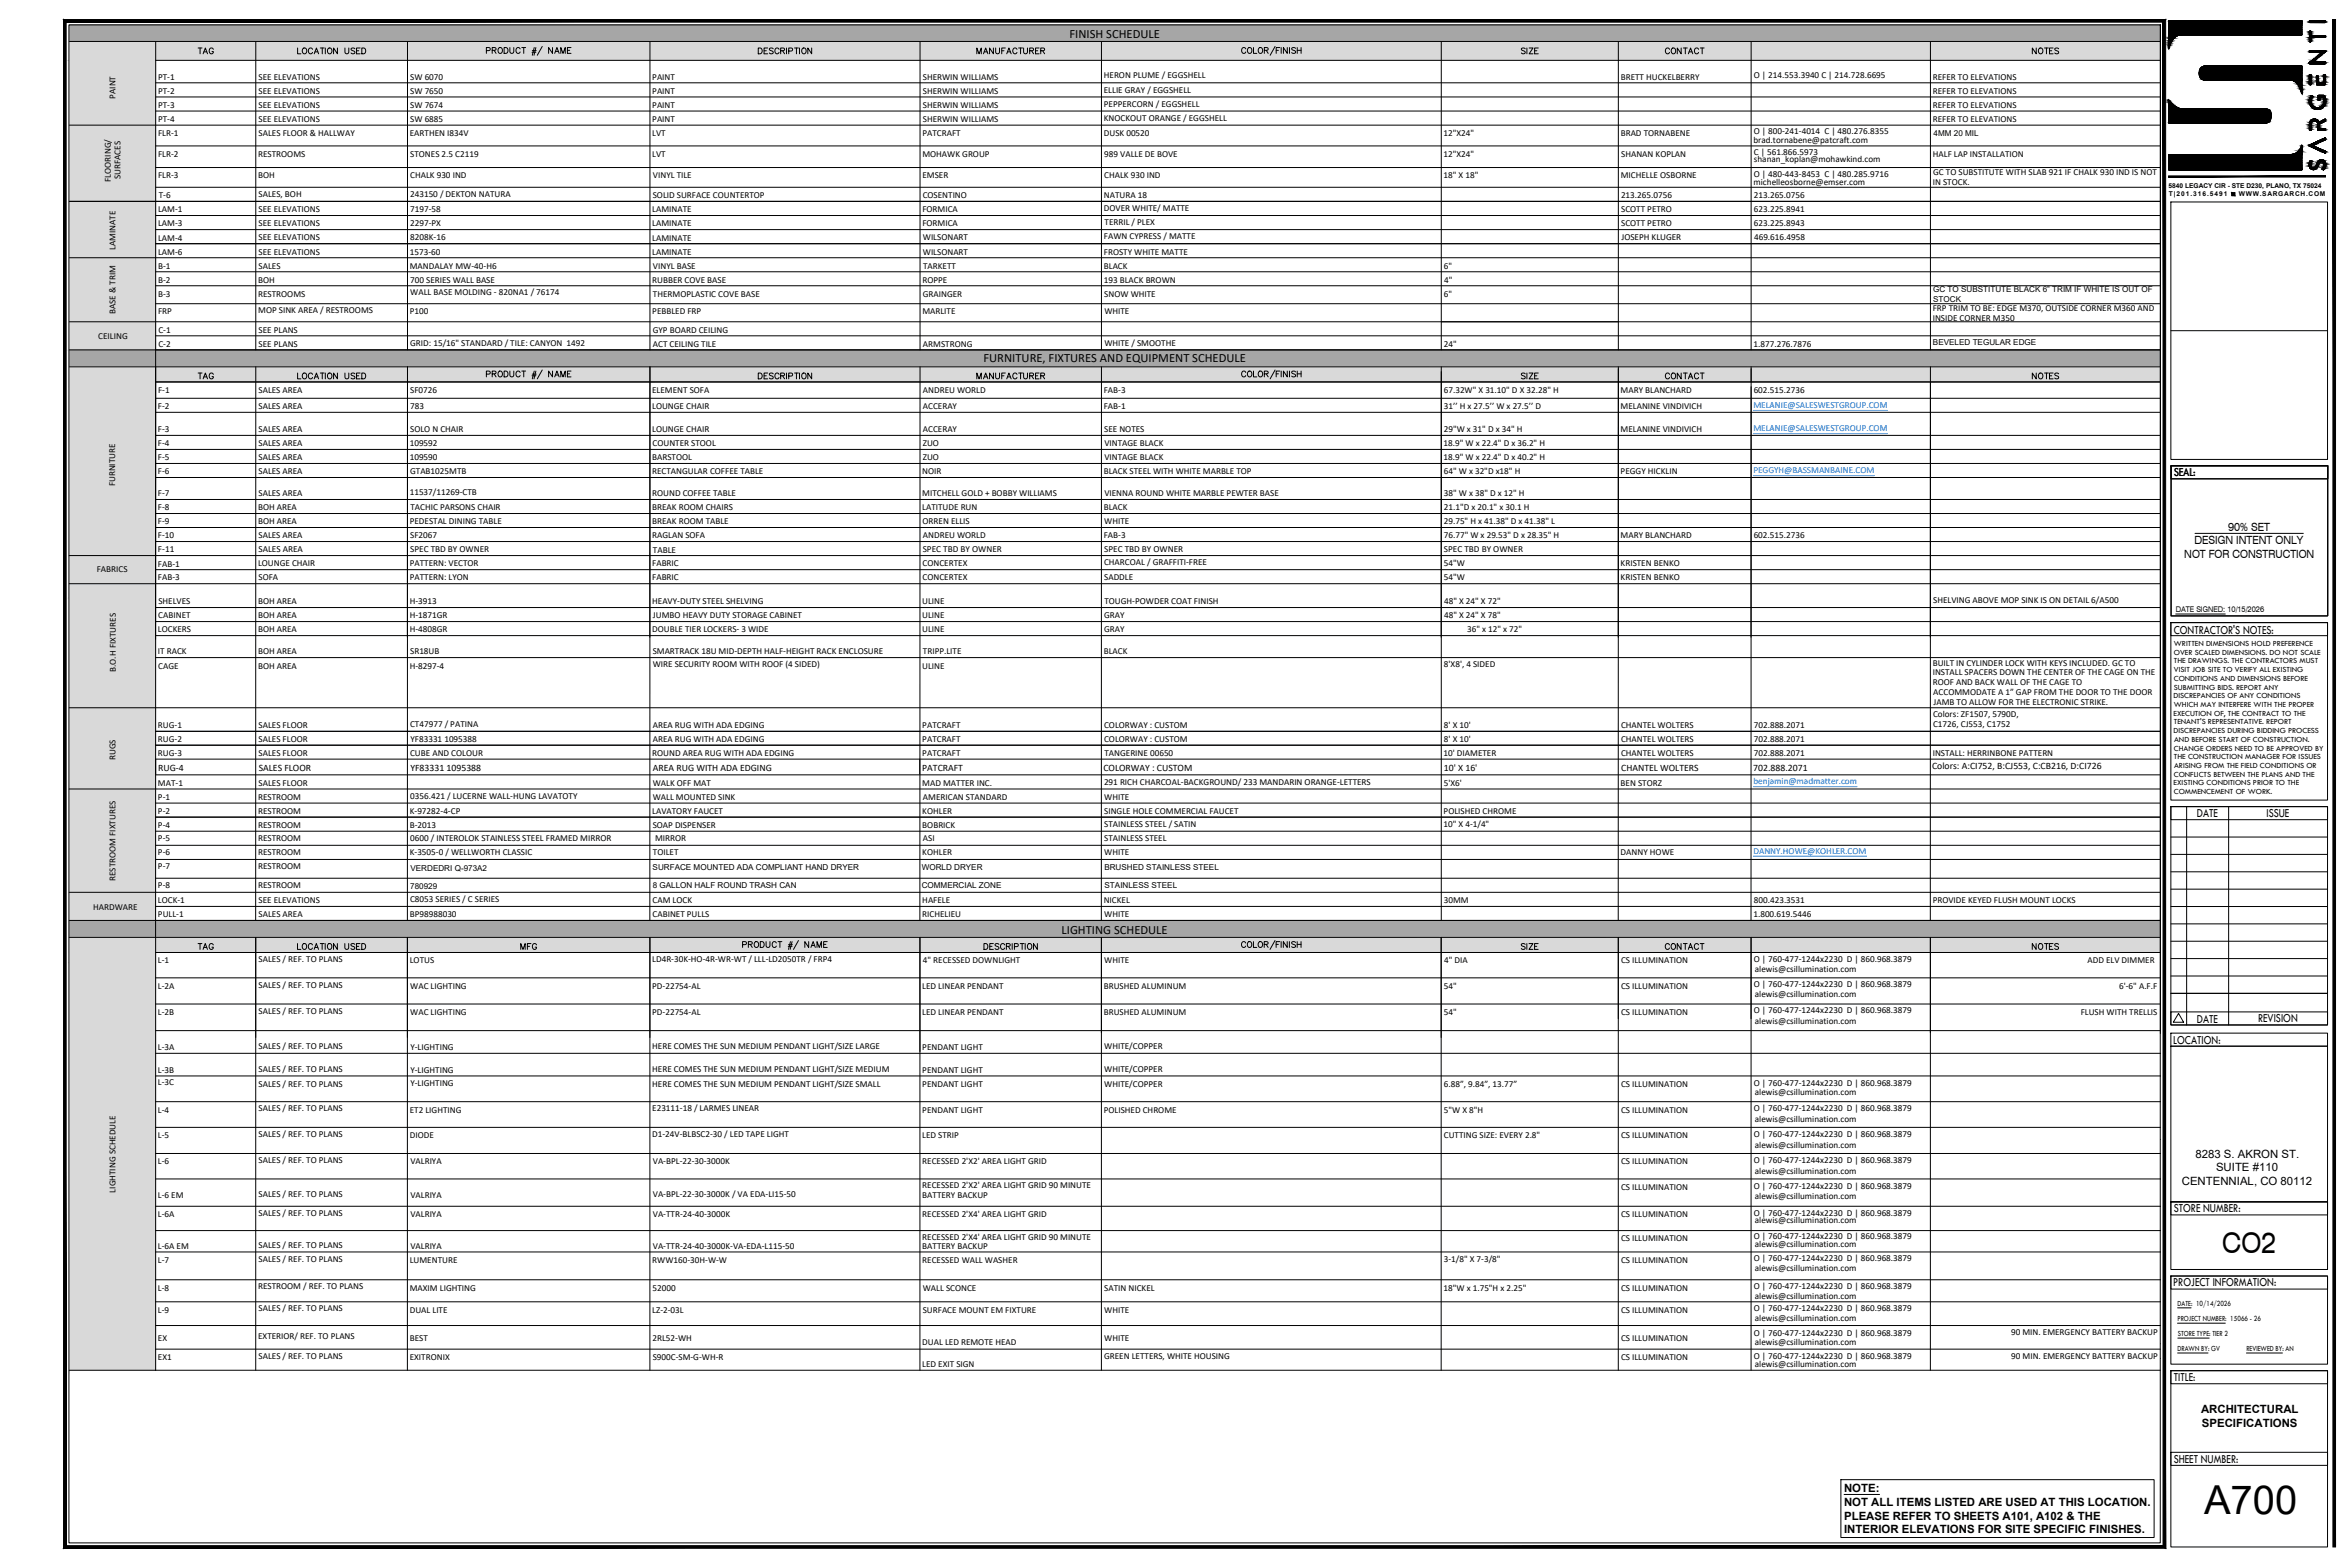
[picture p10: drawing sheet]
<svg xmlns="http://www.w3.org/2000/svg" width="914mm" height="610mm" viewBox="0 0 914 610" stroke-linecap="round" stroke-linejoin="round" font-family="sans-serif">
<defs><g id="words">
<text font-size="15.5" x="857.6" y="589">A700</text>
<text font-size="11.1" x="864.7" y="487.6">CO2</text>
<g font-size="4.9">
<text x="416.2" y="14.9">FINISH SCHEDULE</text>
<text x="382.7" y="140.8">FURNITURE, FIXTURES AND EQUIPMENT SCHEDULE</text>
<text x="845.8" y="185.2">SEAL:</text>
<text x="845.8" y="246.5">CONTRACTOR'S NOTES:</text>
<text x="854.9" y="317.9">DATE</text>
<text x="881.9" y="317.9">ISSUE</text>
<text x="413.1" y="363.4">LIGHTING SCHEDULE</text>
<text x="854.9" y="397.8">DATE</text>
<text x="878.7" y="397.7">REVISION</text>
<text x="845.7" y="406">LOCATION:</text>
<text x="845.8" y="471.6">STORE NUMBER:</text>
<text x="845.6" y="500.5">PROJECT INFORMATION:</text>
<text x="845.8" y="537.3">TITLE:</text>
<text x="845.8" y="569.1">SHEET NUMBER:</text>
</g>
<g font-size="4.4">
<text x="867" y="206.4">90% SET</text>
<text x="853.8" y="211.8">DESIGN INTENT ONLY</text>
<text x="849.9" y="217.2">NOT FOR CONSTRUCTION</text>
<text x="854.2" y="450.4">8283 S. AKRON ST.</text>
<text x="862.3" y="455.7">SUITE #110</text>
<text x="849" y="461.1">CENTENNIAL, CO 80112</text>
<text x="856.4" y="549.7">ARCHITECTURAL</text>
<text x="856.8" y="555">SPECIFICATIONS</text>
<text x="717.5" y="580.5">NOTE:</text>
<text x="717.5" y="585.8">NOT ALL ITEMS LISTED ARE USED AT THIS LOCATION.</text>
<text x="717.6" y="591.1">PLEASE REFER TO SHEETS A101, A102 &amp; THE</text>
<text x="717.6" y="596.5">INTERIOR ELEVATIONS FOR SITE SPECIFIC FINISHES.</text>
</g>
<g font-size="3.8">
<text x="61.6" y="299.8">RUG-4</text>
<text x="100.7" y="299.8">SALES FLOOR</text>
<text x="159.7" y="299.8">YF83331 1095388</text>
<text x="254.1" y="299.8">AREA RUG WITH ADA EDGING</text>
<text x="358.9" y="299.8">PATCRAFT</text>
<text x="429.3" y="299.8">COLORWAY : CUSTOM</text>
<text x="561.8" y="299.8">10' X 16'</text>
<text x="630.8" y="299.8">CHANTEL WOLTERS</text>
<text x="682.2" y="299.8">702.888.2071</text>
<text x="751.8" y="299.3">Colors: A:CI752, B:CJ553, C:CB216, D:CI726</text>
</g>
<g font-size="3.6">
<text x="61.5" y="31">PT-1</text>
<text x="100.6" y="31">SEE ELEVATIONS</text>
<text x="159.6" y="31">SW 6070</text>
<text x="253.8" y="31">PAINT</text>
<text x="359.1" y="31">SHERWIN WILLIAMS</text>
<text x="429.5" y="30.5">HERON PLUME / EGGSHELL</text>
<text x="630.6" y="31">BRETT HUCKELBERRY</text>
<text x="682.4" y="30.4">O | 214.553.3940 C | 214.728.6695</text>
<text x="752.1" y="30.9">REFER TO ELEVATIONS</text>
<text x="44.9" y="38.4" transform="rotate(-90 44.9 38.4)">PAINT</text>
<text x="61.5" y="36.5">PT-2</text>
<text x="61.5" y="42">PT-3</text>
<text x="100.6" y="36.4">SEE ELEVATIONS</text>
<text x="100.6" y="42">SEE ELEVATIONS</text>
<text x="159.6" y="36.4">SW 7650</text>
<text x="159.6" y="42">SW 7674</text>
<text x="253.8" y="36.5">PAINT</text>
<text x="253.8" y="42">PAINT</text>
<text x="359.1" y="36.4">SHERWIN WILLIAMS</text>
<text x="359.1" y="42">SHERWIN WILLIAMS</text>
<text x="429.5" y="36">ELLIE GRAY / EGGSHELL</text>
<text x="429.5" y="41.5">PEPPERCORN / EGGSHELL</text>
<text x="752.1" y="41.9">REFER TO ELEVATIONS</text>
<text x="752.1" y="36.4">REFER TO ELEVATIONS</text>
<text x="61.5" y="47.5">PT-4</text>
<text x="100.6" y="47.4">SEE ELEVATIONS</text>
<text x="159.6" y="47.4">SW 6885</text>
<text x="253.8" y="47.5">PAINT</text>
<text x="359.1" y="47.4">SHERWIN WILLIAMS</text>
<text x="429.5" y="47">KNOCKOUT ORANGE / EGGSHELL</text>
<text x="752.1" y="47.4">REFER TO ELEVATIONS</text>
<text x="61.5" y="52.9">FLR-1</text>
<text x="100.6" y="52.9">SALES FLOOR &amp; HALLWAY</text>
<text x="159.5" y="52.9">EARTHEN I834V</text>
<text x="253.8" y="52.9">LVT</text>
<text x="358.9" y="52.9">PATCRAFT</text>
<text x="429.5" y="52.9">DUSK 00520</text>
<text x="561.7" y="52.9">12&quot;X24&quot;</text>
<text x="630.6" y="52.9">BRAD TORNABENE</text>
<text x="682.4" y="52.3">O | 800-241-4014 C | 480.276.8355</text>
<text x="682.3" y="55.8">brad.tornabene@patcraft.com</text>
<text x="61.5" y="61">FLR-2</text>
<text x="100.5" y="61">RESTROOMS</text>
<text x="159.6" y="61">STONES 2.5 C2119</text>
<text x="253.8" y="61">LVT</text>
<text x="358.9" y="61">MOHAWK GROUP</text>
<text x="429.7" y="61">989 VALLE DE BOVE</text>
<text x="561.7" y="61">12&quot;X24&quot;</text>
<text x="630.8" y="60.9">SHANAN KOPLAN</text>
<text x="682.4" y="60.3">C | 561.866.5973</text>
<text x="682.5" y="63.1">shanan_koplan@mohawkind.com</text>
<text x="752.1" y="61">HALF LAP INSTALLATION</text>
<text x="43.2" y="70.7" transform="rotate(-90 43.2 70.7)">FLOORING/</text>
<text x="46.9" y="69.7" transform="rotate(-90 46.9 69.7)">SURFACES</text>
<text x="61.5" y="69.4">FLR-3</text>
<text x="100.5" y="69.4">BOH</text>
<text x="159.6" y="69.4">CHALK 930 IND</text>
<text x="254.1" y="69.4">VINYL TILE</text>
<text x="358.9" y="69.4">EMSER</text>
<text x="429.6" y="69.4">CHALK 930 IND</text>
<text x="561.7" y="69.4">18&quot; X 18&quot;</text>
<text x="630.6" y="69.4">MICHELLE OSBORNE</text>
<text x="682.3" y="71.8">michelleosborne@emser.com</text>
<text x="682.4" y="68.8">O | 480-443-8453 C | 480.285.9716</text>
<text x="752.2" y="68.2">GC TO SUBSTITUTE WITH SLAB 921 IF CHALK 930 IND IS NOT</text>
<text x="61.8" y="77.1">T-6</text>
<text x="100.6" y="76.6">SALES, BOH</text>
<text x="159.6" y="76.6">243150 / DEKTON NATURA</text>
<text x="254" y="77.1">SOLID SURFACE COUNTERTOP</text>
<text x="359" y="77.1">COSENTINO</text>
<text x="429.5" y="77.1">NATURA 18</text>
<text x="630.7" y="77.1">213.265.0756</text>
<text x="682.4" y="77.1">213.265.0756</text>
<text x="752.1" y="72">IN STOCK.</text>
<text x="61.5" y="82.6">LAM-1</text>
<text x="100.6" y="82.6">SEE ELEVATIONS</text>
<text x="159.6" y="82.6">7197-58</text>
<text x="253.8" y="82.6">LAMINATE</text>
<text x="358.9" y="82.6">FORMICA</text>
<text x="429.5" y="82.1">DOVER WHITE/ MATTE</text>
<text x="630.8" y="82.6">SCOTT PETRO</text>
<text x="682.4" y="82.6">623.225.8941</text>
<text x="61.5" y="88.1">LAM-3</text>
<text x="100.6" y="88.1">SEE ELEVATIONS</text>
<text x="159.6" y="88.1">2297-PX</text>
<text x="253.8" y="88.1">LAMINATE</text>
<text x="358.9" y="88.1">FORMICA</text>
<text x="429.8" y="87.6">TERRIL / PLEX</text>
<text x="630.8" y="88.1">SCOTT PETRO</text>
<text x="682.4" y="88.1">623.225.8943</text>
<text x="61.5" y="93.6">LAM-4</text>
<text x="100.6" y="93.6">SEE ELEVATIONS</text>
<text x="159.6" y="93.6">8208K-16</text>
<text x="253.8" y="93.6">LAMINATE</text>
<text x="359.1" y="93.6">WILSONART</text>
<text x="429.5" y="93.1">FAWN CYPRESS / MATTE</text>
<text x="630.9" y="93.6">JOSEPH KLUGER</text>
<text x="682.5" y="93.6">469.616.4958</text>
<text x="44.9" y="97.3" transform="rotate(-90 44.9 97.3)">LAMINATE</text>
<text x="61.5" y="99">LAM-6</text>
<text x="100.6" y="99">SEE ELEVATIONS</text>
<text x="159.5" y="99">1573-60</text>
<text x="253.8" y="99">LAMINATE</text>
<text x="359.1" y="99">WILSONART</text>
<text x="429.5" y="99">FROSTY WHITE MATTE</text>
<text x="61.5" y="104.5">B-1</text>
<text x="100.6" y="104.5">SALES</text>
<text x="159.5" y="104.5">MANDALAY MW-40-H6</text>
<text x="254.1" y="104.5">VINYL BASE</text>
<text x="359.2" y="104.5">TARKETT</text>
<text x="429.5" y="104.5">BLACK</text>
<text x="561.8" y="104.5">6&quot;</text>
<text x="61.5" y="110">B-2</text>
<text x="100.5" y="109.9">BOH</text>
<text x="159.6" y="109.9">700 SERIES WALL BASE</text>
<text x="253.8" y="109.9">RUBBER COVE BASE</text>
<text x="358.9" y="109.9">ROPPE</text>
<text x="429.5" y="109.9">193 BLACK BROWN</text>
<text x="561.9" y="109.9">4&quot;</text>
<text x="61.5" y="115.4">B-3</text>
<text x="100.5" y="115.4">RESTROOMS</text>
<text x="159.7" y="114.9">WALL BASE MOLDING - 820NA1 / 76174</text>
<text x="254.1" y="115.4">THERMOPLASTIC COVE BASE</text>
<text x="359.1" y="115.4">GRAINGER</text>
<text x="429.7" y="115.4">SNOW WHITE</text>
<text x="561.8" y="115.4">6&quot;</text>
<text x="44.9" y="122.2" transform="rotate(-90 44.9 122.2)">BASE &amp; TRIM</text>
<text x="61.5" y="122.3">FRP</text>
<text x="100.5" y="121.8">MOP SINK AREA / RESTROOMS</text>
<text x="159.5" y="122.3">P100</text>
<text x="253.8" y="122.3">PEBBLED FRP</text>
<text x="358.9" y="122.3">MARLITE</text>
<text x="429.7" y="122.3">WHITE</text>
<text x="752.1" y="121.1">FRP TRIM TO BE: EDGE M370, OUTSIDE CORNER M360 AND</text>
<text x="752.1" y="124.9">INSIDE CORNER M350</text>
<text x="38.2" y="132">CEILING</text>
<text x="61.6" y="129.4">C-1</text>
<text x="100.6" y="129.4">SEE PLANS</text>
<text x="254" y="129.4">GYP BOARD CEILING</text>
<text x="61.6" y="134.9">C-2</text>
<text x="100.6" y="134.9">SEE PLANS</text>
<text x="159.6" y="134.4">GRID: 15/16&quot; STANDARD / TILE: CANYON 1492</text>
<text x="254.1" y="134.9">ACT CEILING TILE</text>
<text x="359.1" y="134.9">ARMSTRONG</text>
<text x="429.7" y="134.4">WHITE / SMOOTHE</text>
<text x="561.8" y="134.9">24&quot;</text>
<text x="682.3" y="134.9">1.877.276.7876</text>
<text x="61.5" y="152.8">F-1</text>
<text x="100.6" y="152.8">SALES AREA</text>
<text x="159.6" y="152.8">SF0726</text>
<text x="253.8" y="152.8">ELEMENT SOFA</text>
<text x="359.1" y="152.8">ANDREU WORLD</text>
<text x="429.5" y="152.8">FAB-3</text>
<text x="561.8" y="152.8">67.32W&quot; X 31.10&quot; D X 32.28&quot; H</text>
<text x="630.6" y="152.8">MARY BLANCHARD</text>
<text x="682.4" y="152.8">602.515.2736</text>
<text x="61.5" y="159.2">F-2</text>
<text x="100.6" y="159.1">SALES AREA</text>
<text x="159.6" y="159.1">783</text>
<text x="253.8" y="159.1">LOUNGE CHAIR</text>
<text x="359.1" y="159.2">ACCERAY</text>
<text x="429.5" y="159.2">FAB-1</text>
<text x="561.8" y="159.1">31’’ H x 27.5’’ W x 27.5’’ D</text>
<text x="630.6" y="159.2">MELANINE VINDIVICH</text>
<text x="61.5" y="168.1">F-3</text>
<text x="61.5" y="173.6">F-4</text>
<text x="100.6" y="168.1">SALES AREA</text>
<text x="100.6" y="173.6">SALES AREA</text>
<text x="159.4" y="173.6">109592</text>
<text x="159.6" y="168.1">SOLO N CHAIR</text>
<text x="253.8" y="168.1">LOUNGE CHAIR</text>
<text x="253.9" y="173.6">COUNTER STOOL</text>
<text x="359.1" y="173.6">ZUO</text>
<text x="359.1" y="168.1">ACCERAY</text>
<text x="429.6" y="168.1">SEE NOTES</text>
<text x="429.7" y="173.6">VINTAGE BLACK</text>
<text x="561.7" y="173.6">18.9&quot; W x 22.4&quot; D x 36.2&quot; H</text>
<text x="561.8" y="168.1">29&quot;W x 31&quot; D x 34&quot; H</text>
<text x="630.6" y="168.1">MELANINE VINDIVICH</text>
<text x="61.5" y="179">F-5</text>
<text x="100.6" y="179">SALES AREA</text>
<text x="159.4" y="179">109590</text>
<text x="253.8" y="179">BARSTOOL</text>
<text x="359.1" y="179">ZUO</text>
<text x="429.7" y="179">VINTAGE BLACK</text>
<text x="561.7" y="179">18.9&quot; W x 22.4&quot; D x 40.2&quot; H</text>
<text x="61.5" y="184.5">F-6</text>
<text x="100.6" y="184.5">SALES AREA</text>
<text x="159.6" y="184.5">GTAB1025MTB</text>
<text x="253.8" y="184.5">RECTANGULAR COFFEE TABLE</text>
<text x="358.9" y="184.5">NOIR</text>
<text x="429.5" y="184.5">BLACK STEEL WITH WHITE MARBLE TOP</text>
<text x="561.8" y="184.5">64&quot; W x 32&quot;D x18&quot; H</text>
<text x="630.6" y="184.5">PEGGY HICKLIN</text>
<text x="44.9" y="189.3" transform="rotate(-90 44.9 189.3)">FURNITURE</text>
<text x="61.5" y="193.1">F-7</text>
<text x="100.6" y="193.1">SALES AREA</text>
<text x="159.4" y="192.6">11537/11269-CTB</text>
<text x="253.8" y="193.1">ROUND COFFEE TABLE</text>
<text x="358.9" y="193.1">MITCHELL GOLD + BOBBY WILLIAMS</text>
<text x="429.7" y="193.1">VIENNA ROUND WHITE MARBLE PEWTER BASE</text>
<text x="561.8" y="193.1">38&quot; W x 38&quot; D x 12&quot; H</text>
<text x="61.5" y="198.5">F-8</text>
<text x="61.5" y="204">F-9</text>
<text x="100.4" y="198.5">BOH AREA</text>
<text x="100.4" y="204">BOH AREA</text>
<text x="159.4" y="204">PEDESTAL DINING TABLE</text>
<text x="159.7" y="198.5">TACHIC PARSONS CHAIR</text>
<text x="253.8" y="198.5">BREAK ROOM CHAIRS</text>
<text x="253.8" y="204">BREAK ROOM TABLE</text>
<text x="358.9" y="198.5">LATITUDE RUN</text>
<text x="359" y="204">ORREN ELLIS</text>
<text x="429.5" y="198.5">BLACK</text>
<text x="429.7" y="204">WHITE</text>
<text x="561.8" y="198.5">21.1&quot;D x 20.1&quot; x 30.1 H</text>
<text x="561.8" y="204">29.75&quot; H x 41.38&quot; D x 41.38&quot; L</text>
<text x="61.5" y="209.4">F-10</text>
<text x="100.6" y="209.4">SALES AREA</text>
<text x="159.6" y="209.4">SF2067</text>
<text x="253.8" y="209.4">RAGLAN SOFA</text>
<text x="359.1" y="209.4">ANDREU WORLD</text>
<text x="429.5" y="209.4">FAB-3</text>
<text x="561.8" y="209.4">76.77&quot; W x 29.53&quot; D x 28.35&quot; H</text>
<text x="630.6" y="209.4">MARY BLANCHARD</text>
<text x="682.4" y="209.4">602.515.2736</text>
<text x="61.5" y="214.9">F-11</text>
<text x="100.6" y="214.9">SALES AREA</text>
<text x="159.6" y="214.9">SPEC TBD BY OWNER</text>
<text x="254" y="214.9">TABLE</text>
<text x="359" y="214.9">SPEC TBD BY OWNER</text>
<text x="429.6" y="214.9">SPEC TBD BY OWNER</text>
<text x="561.8" y="214.9">SPEC TBD BY OWNER</text>
<text x="61.5" y="220.4">FAB-1</text>
<text x="100.4" y="220.4">LOUNGE CHAIR</text>
<text x="159.4" y="220.4">PATTERN: VECTOR</text>
<text x="253.8" y="220.4">FABRIC</text>
<text x="359" y="220.4">CONCERTEX</text>
<text x="429.6" y="219.9">CHARCOAL / GRAFFITI-FREE</text>
<text x="561.8" y="220.4">54&quot;W</text>
<text x="630.6" y="220.4">KRISTEN BENKO</text>
<text x="37.7" y="222.6">FABRICS</text>
<text x="61.5" y="225.8">FAB-3</text>
<text x="100.6" y="225.8">SOFA</text>
<text x="159.4" y="225.8">PATTERN: LYON</text>
<text x="253.8" y="225.8">FABRIC</text>
<text x="359" y="225.8">CONCERTEX</text>
<text x="429.6" y="225.8">SADDLE</text>
<text x="561.8" y="225.8">54&quot;W</text>
<text x="630.6" y="225.8">KRISTEN BENKO</text>
<text x="61.6" y="235.1">SHELVES</text>
<text x="100.4" y="235.1">BOH AREA</text>
<text x="159.4" y="235.1">H-3913</text>
<text x="253.8" y="235.1">HEAVY-DUTY STEEL SHELVING</text>
<text x="358.9" y="235.1">ULINE</text>
<text x="429.7" y="235.1">TOUGH-POWDER COAT FINISH</text>
<text x="561.9" y="235.1">48&quot; X 24&quot; X 72&quot;</text>
<text x="752.2" y="234.7">SHELVING ABOVE MOP SINK IS ON DETAIL 6/A500</text>
<text x="61.6" y="240.6">CABINET</text>
<text x="100.4" y="240.6">BOH AREA</text>
<text x="159.4" y="240.6">H-1871GR</text>
<text x="254.1" y="240.6">JUMBO HEAVY DUTY STORAGE CABINET</text>
<text x="358.9" y="240.6">ULINE</text>
<text x="429.6" y="240.6">GRAY</text>
<text x="561.9" y="240.6">48&quot; X 24&quot; X 78&quot;</text>
<text x="61.5" y="246">LOCKERS</text>
<text x="100.4" y="246">BOH AREA</text>
<text x="159.4" y="246">H-4808GR</text>
<text x="253.8" y="246">DOUBLE TIER LOCKERS- 3 WIDE</text>
<text x="358.9" y="246">ULINE</text>
<text x="429.6" y="246">GRAY</text>
<text x="570.8" y="246">36&quot; x 12&quot; x 72&quot;</text>
<text x="61.5" y="254.6">IT RACK</text>
<text x="100.4" y="254.6">BOH AREA</text>
<text x="159.6" y="254.6">SR18UB</text>
<text x="254" y="254.6">SMARTRACK 18U MID-DEPTH HALF-HEIGHT RACK ENCLOSURE</text>
<text x="359.1" y="254.6">TRIPP.LITE</text>
<text x="429.5" y="254.6">BLACK</text>
<text x="45" y="261.4" transform="rotate(-90 45 261.4)">B.O.H FIXTURES</text>
<text x="61.6" y="260.1">CAGE</text>
<text x="100.4" y="260.1">BOH AREA</text>
<text x="159.4" y="260.1">H-8297-4</text>
<text x="254" y="259.5">WIRE SECURITY ROOM WITH ROOF (4 SIDED)</text>
<text x="358.9" y="260.1">ULINE</text>
<text x="561.8" y="259.6">8'X8', 4 SIDED</text>
<text x="752" y="258.9">BUILT IN CYLINDER LOCK WITH KEYS INCLUDED. GC TO</text>
<text x="752" y="262.7">INSTALL SPACERS DOWN THE CENTER OF THE CAGE ON THE</text>
<text x="752" y="266.5">ROOF AND BACK WALL OF THE CAGE TO</text>
<text x="752.3" y="270.3">ACCOMMODATE A 1” GAP FROM THE DOOR TO THE DOOR</text>
<text x="752.3" y="274.1">JAMB TO ALLOW FOR THE ELECTRONIC STRIKE.</text>
<text x="752.2" y="279">Colors: ZF1507, 5790D,</text>
<text x="61.5" y="283.2">RUG-1</text>
<text x="100.6" y="283.2">SALES FLOOR</text>
<text x="159.6" y="282.8">CT47977 / PATINA</text>
<text x="254" y="283.2">AREA RUG WITH ADA EDGING</text>
<text x="358.9" y="283.3">PATCRAFT</text>
<text x="429.6" y="283.2">COLORWAY : CUSTOM</text>
<text x="561.8" y="283.2">8' X 10'</text>
<text x="630.7" y="283.2">CHANTEL WOLTERS</text>
<text x="682.4" y="283.2">702.888.2071</text>
<text x="752.2" y="282.8">C1726, CJ553, C1752</text>
<text x="61.5" y="288.7">RUG-2</text>
<text x="100.6" y="288.7">SALES FLOOR</text>
<text x="159.7" y="288.7">YF83331 1095388</text>
<text x="254" y="288.6">AREA RUG WITH ADA EDGING</text>
<text x="358.9" y="288.6">PATCRAFT</text>
<text x="429.6" y="288.6">COLORWAY : CUSTOM</text>
<text x="561.8" y="288.6">8' X 10'</text>
<text x="630.7" y="288.7">CHANTEL WOLTERS</text>
<text x="682.4" y="288.7">702.888.2071</text>
<text x="44.9" y="295.7" transform="rotate(-90 44.9 295.7)">RUGS</text>
<text x="61.5" y="294.2">RUG-3</text>
<text x="100.6" y="294.2">SALES FLOOR</text>
<text x="159.6" y="294.2">CUBE AND COLOUR</text>
<text x="253.8" y="294.2">ROUND AREA RUG WITH ADA EDGING</text>
<text x="358.9" y="294.2">PATCRAFT</text>
<text x="429.7" y="294.2">TANGERINE 00650</text>
<text x="561.7" y="294.2">10' DIAMETER</text>
<text x="630.7" y="294.2">CHANTEL WOLTERS</text>
<text x="682.4" y="294.2">702.888.2071</text>
<text x="752" y="294.2">INSTALL: HERRINBONE PATTERN</text>
<text x="61.5" y="305.7">MAT-1</text>
<text x="100.6" y="305.7">SALES FLOOR</text>
<text x="254" y="305.7">WALK OFF MAT</text>
<text x="358.9" y="305.7">MAD MATTER INC.</text>
<text x="429.6" y="305.2">291 RICH CHARCOAL-BACKGROUND/ 233 MANDARIN ORANGE-LETTERS</text>
<text x="561.8" y="305.7">5'X6'</text>
<text x="630.6" y="305.7">BEN STORZ</text>
<text x="61.5" y="311.2">P-1</text>
<text x="100.4" y="311.2">RESTROOM</text>
<text x="159.6" y="310.7">0356.421 / LUCERNE WALL-HUNG LAVATOTY</text>
<text x="254" y="311.2">WALL MOUNTED SINK</text>
<text x="359.1" y="311.2">AMERICAN STANDARD</text>
<text x="429.7" y="311.2">WHITE</text>
<text x="61.5" y="316.7">P-2</text>
<text x="100.4" y="316.6">RESTROOM</text>
<text x="159.4" y="316.6">K-97282-4-CP</text>
<text x="253.8" y="316.6">LAVATORY FAUCET</text>
<text x="358.9" y="316.6">KOHLER</text>
<text x="429.7" y="316.6">SINGLE HOLE COMMERCIAL FAUCET</text>
<text x="561.7" y="316.6">POLISHED CHROME</text>
<text x="61.5" y="322.1">P-4</text>
<text x="100.4" y="322.1">RESTROOM</text>
<text x="159.4" y="322.1">B-2013</text>
<text x="254" y="322.1">SOAP DISPENSER</text>
<text x="358.9" y="322.1">BOBRICK</text>
<text x="429.7" y="321.6">STAINLESS STEEL / SATIN</text>
<text x="561.7" y="321.6">10&quot; X 4-1/4&quot;</text>
<text x="61.5" y="327.1">P-5</text>
<text x="100.4" y="327.1">RESTROOM</text>
<text x="159.6" y="327.2">0600 / INTEROLOK STAINLESS STEEL FRAMED MIRROR</text>
<text x="254.9" y="327.1">MIRROR</text>
<text x="359.1" y="327.1">ASI</text>
<text x="429.7" y="327.1">STAINLESS STEEL</text>
<text x="61.5" y="332.5">P-6</text>
<text x="100.4" y="332.5">RESTROOM</text>
<text x="159.4" y="332.7">K-3505-0 / WELLWORTH CLASSIC</text>
<text x="254.1" y="332.5">TOILET</text>
<text x="358.9" y="332.5">KOHLER</text>
<text x="429.7" y="332.6">WHITE</text>
<text x="630.6" y="332.5">DANNY HOWE</text>
<text x="61.5" y="338.1">P-7</text>
<text x="100.4" y="338">RESTROOM</text>
<text x="44.9" y="342.8" transform="rotate(-90 44.9 342.8)">RESTROOM FIXTURES</text>
<text x="61.5" y="345.3">P-8</text>
<text x="100.4" y="345.3">RESTROOM</text>
<text x="36.3" y="353.9">HARDWARE</text>
<text x="61.5" y="351.4">LOCK-1</text>
<text x="100.6" y="351.4">SEE ELEVATIONS</text>
<text x="159.6" y="350.9">C8053 SERIES / C SERIES</text>
<text x="253.9" y="351.4">CAM LOCK</text>
<text x="358.9" y="351.4">HAFELE</text>
<text x="429.5" y="351.4">NICKEL</text>
<text x="561.8" y="351.4">30MM</text>
<text x="682.4" y="351.4">800.423.3531</text>
<text x="752" y="351.4">PROVIDE KEYED FLUSH MOUNT LOCKS</text>
<text x="61.5" y="356.8">PULL-1</text>
<text x="100.6" y="356.8">SALES AREA</text>
<text x="159.4" y="356.8">BP98988030</text>
<text x="253.9" y="356.8">CABINET PULLS</text>
<text x="358.9" y="356.8">RICHELIEU</text>
<text x="429.7" y="356.8">WHITE</text>
<text x="682.3" y="356.8">1.800.619.5446</text>
<text x="61.5" y="374.8">L-1</text>
<text x="100.6" y="374.3">SALES / REF. TO PLANS</text>
<text x="159.4" y="374.8">LOTUS</text>
<text x="253.8" y="374.3">LD4R-30K-HO-4R-WR-WT / LLL-LD2050TR / FRP4</text>
<text x="359.1" y="374.8">4&quot; RECESSED DOWNLIGHT</text>
<text x="429.7" y="374.8">WHITE</text>
<text x="561.9" y="374.8">4&quot; DIA</text>
<text x="630.7" y="374.8">CS ILLUMINATION</text>
<text x="682.4" y="374.2">O | 760-477-1244x2230 D | 860.968.3879</text>
<text x="812.2" y="374.8">ADD ELV DIMMER</text>
<text x="682.9" y="378.1">alewis@csillumination.com</text>
<text x="61.5" y="384.7">L-2A</text>
<text x="100.6" y="384.2">SALES / REF. TO PLANS</text>
<text x="159.6" y="384.6">WAC LIGHTING</text>
<text x="253.8" y="384.6">PD-22754-AL</text>
<text x="358.9" y="384.7">LED LINEAR PENDANT</text>
<text x="429.5" y="384.6">BRUSHED ALUMINUM</text>
<text x="561.8" y="384.6">54&quot;</text>
<text x="630.7" y="384.6">CS ILLUMINATION</text>
<text x="682.4" y="384">O | 760-477-1244x2230 D | 860.968.3879</text>
<text x="682.9" y="388">alewis@csillumination.com</text>
<text x="824.6" y="384.6">6'-6&quot; A.F.F</text>
<text x="61.5" y="394.8">L-2B</text>
<text x="100.6" y="394.4">SALES / REF. TO PLANS</text>
<text x="159.6" y="394.8">WAC LIGHTING</text>
<text x="253.8" y="394.8">PD-22754-AL</text>
<text x="358.9" y="394.8">LED LINEAR PENDANT</text>
<text x="429.5" y="394.8">BRUSHED ALUMINUM</text>
<text x="561.8" y="394.8">54&quot;</text>
<text x="630.7" y="394.8">CS ILLUMINATION</text>
<text x="682.4" y="394.2">O | 760-477-1244x2230 D | 860.968.3879</text>
<text x="809.6" y="394.8">FLUSH WITH TRELLIS</text>
<text x="682.9" y="398.2">alewis@csillumination.com</text>
<text x="61.5" y="408.5">L-3A</text>
<text x="100.6" y="408.1">SALES / REF. TO PLANS</text>
<text x="159.7" y="408.5">Y-LIGHTING</text>
<text x="253.8" y="408.1">HERE COMES THE SUN MEDIUM PENDANT LIGHT/SIZE LARGE</text>
<text x="358.9" y="408.5">PENDANT LIGHT</text>
<text x="429.7" y="408.1">WHITE/COPPER</text>
<text x="61.5" y="417.3">L-3B</text>
<text x="100.6" y="416.9">SALES / REF. TO PLANS</text>
<text x="159.7" y="417.3">Y-LIGHTING</text>
<text x="253.8" y="416.9">HERE COMES THE SUN MEDIUM PENDANT LIGHT/SIZE MEDIUM</text>
<text x="358.9" y="417.3">PENDANT LIGHT</text>
<text x="429.7" y="416.9">WHITE/COPPER</text>
<text x="61.5" y="422.2">L-3C</text>
<text x="100.6" y="422.7">SALES / REF. TO PLANS</text>
<text x="159.7" y="422.5">Y-LIGHTING</text>
<text x="253.8" y="422.7">HERE COMES THE SUN MEDIUM PENDANT LIGHT/SIZE SMALL</text>
<text x="358.9" y="423">PENDANT LIGHT</text>
<text x="429.7" y="422.7">WHITE/COPPER</text>
<text x="561.8" y="422.7">6.88”, 9.84”, 13.77”</text>
<text x="630.7" y="422.8">CS ILLUMINATION</text>
<text x="682.4" y="422.6">O | 760-477-1244x2230 D | 860.968.3879</text>
<text x="682.9" y="426.2">alewis@csillumination.com</text>
<text x="61.5" y="432.9">L-4</text>
<text x="100.6" y="432.4">SALES / REF. TO PLANS</text>
<text x="159.4" y="432.8">ET2 LIGHTING</text>
<text x="253.8" y="432.4">E23111-18 / LARMES LINEAR</text>
<text x="358.9" y="432.8">PENDANT LIGHT</text>
<text x="429.5" y="432.8">POLISHED CHROME</text>
<text x="561.8" y="432.8">5&quot;W X 8&quot;H</text>
<text x="630.7" y="432.8">CS ILLUMINATION</text>
<text x="682.4" y="432.2">O | 760-477-1244x2230 D | 860.968.3879</text>
<text x="682.9" y="436.6">alewis@csillumination.com</text>
<text x="61.5" y="442.8">L-5</text>
<text x="100.6" y="442.3">SALES / REF. TO PLANS</text>
<text x="159.4" y="442.8">DIODE</text>
<text x="253.8" y="442.3">D1-24V-BLBSC2-30 / LED TAPE LIGHT</text>
<text x="358.9" y="442.8">LED STRIP</text>
<text x="561.8" y="442.8">CUTTING SIZE: EVERY 2.8&quot;</text>
<text x="630.7" y="442.8">CS ILLUMINATION</text>
<text x="682.4" y="442.2">O | 760-477-1244x2230 D | 860.968.3879</text>
<text x="682.9" y="446.6">alewis@csillumination.com</text>
<text x="61.5" y="453">L-6</text>
<text x="100.6" y="452.5">SALES / REF. TO PLANS</text>
<text x="159.7" y="453">VALRIYA</text>
<text x="254" y="453">VA-BPL-22-30-3000K</text>
<text x="358.9" y="453">RECESSED 2'X2' AREA LIGHT GRID</text>
<text x="630.7" y="453">CS ILLUMINATION</text>
<text x="682.4" y="452.4">O | 760-477-1244x2230 D | 860.968.3879</text>
<text x="682.9" y="456.7">alewis@csillumination.com</text>
<text x="44.9" y="464" transform="rotate(-90 44.9 464)">LIGHTING SCHEDULE</text>
<text x="61.5" y="465.9">L-6 EM</text>
<text x="100.6" y="465.5">SALES / REF. TO PLANS</text>
<text x="159.7" y="466">VALRIYA</text>
<text x="254" y="465.5">VA-BPL-22-30-3000K / VA EDA-LI15-50</text>
<text x="358.9" y="462.2">RECESSED 2'X2' AREA LIGHT GRID 90 MINUTE</text>
<text x="358.9" y="465.9">BATTERY BACKUP</text>
<text x="630.7" y="463">CS ILLUMINATION</text>
<text x="682.4" y="462.4">O | 760-477-1244x2230 D | 860.968.3879</text>
<text x="682.9" y="466.6">alewis@csillumination.com</text>
<text x="61.5" y="473.5">L-6A</text>
<text x="100.6" y="473">SALES / REF. TO PLANS</text>
<text x="159.7" y="473.5">VALRIYA</text>
<text x="254" y="473.5">VA-TTR-24-40-3000K</text>
<text x="358.9" y="473.5">RECESSED 2'X4' AREA LIGHT GRID</text>
<text x="630.7" y="473.5">CS ILLUMINATION</text>
<text x="682.4" y="472.9">O | 760-477-1244x2230 D | 860.968.3879</text>
<text x="682.9" y="475.8">alewis@csillumination.com</text>
<text x="100.6" y="485.6">SALES / REF. TO PLANS</text>
<text x="358.9" y="482.2">RECESSED 2'X4' AREA LIGHT GRID 90 MINUTE</text>
<text x="630.7" y="482.7">CS ILLUMINATION</text>
<text x="682.4" y="482.1">O | 760-477-1244x2230 D | 860.968.3879</text>
<text x="682.9" y="485.3">alewis@csillumination.com</text>
<text x="61.5" y="486">L-6A EM</text>
<text x="61.5" y="491.3">L-7</text>
<text x="100.6" y="490.8">SALES / REF. TO PLANS</text>
<text x="159.4" y="491.3">LUMENTURE</text>
<text x="159.7" y="486">VALRIYA</text>
<text x="253.8" y="491.3">RWW160-30H-W-W</text>
<text x="254" y="486">VA-TTR-24-40-3000K-VA-EDA-L115-50</text>
<text x="358.9" y="486">BATTERY BACKUP</text>
<text x="358.9" y="491.3">RECESSED WALL WASHER</text>
<text x="561.8" y="490.8">3-1/8&quot; X 7-3/8&quot;</text>
<text x="630.7" y="491.3">CS ILLUMINATION</text>
<text x="682.4" y="490.7">O | 760-477-1244x2230 D | 860.968.3879</text>
<text x="682.9" y="494.5">alewis@csillumination.com</text>
<text x="61.5" y="502.1">L-8</text>
<text x="100.4" y="501.6">RESTROOM / REF. TO PLANS</text>
<text x="159.4" y="502.1">MAXIM LIGHTING</text>
<text x="253.9" y="502.1">52000</text>
<text x="359.1" y="502.1">WALL SCONCE</text>
<text x="429.7" y="502.1">SATIN NICKEL</text>
<text x="561.7" y="502.1">18&quot;W x 1.75&quot;H x 2.25&quot;</text>
<text x="630.7" y="502.1">CS ILLUMINATION</text>
<text x="682.4" y="501.5">O | 760-477-1244x2230 D | 860.968.3879</text>
<text x="682.9" y="505.3">alewis@csillumination.com</text>
<text x="61.5" y="510.7">L-9</text>
<text x="100.6" y="510.2">SALES / REF. TO PLANS</text>
<text x="159.4" y="510.7">DUAL LITE</text>
<text x="253.8" y="510.7">LZ-2-03L</text>
<text x="359.1" y="510.7">SURFACE MOUNT EM FIXTURE</text>
<text x="429.7" y="510.7">WHITE</text>
<text x="630.7" y="510.7">CS ILLUMINATION</text>
<text x="682.4" y="510.1">O | 760-477-1244x2230 D | 860.968.3879</text>
<text x="682.9" y="513.8">alewis@csillumination.com</text>
<text x="61.5" y="521.5">EX</text>
<text x="100.4" y="521.1">EXTERIOR/ REF. TO PLANS</text>
<text x="159.4" y="521.5">BEST</text>
<text x="253.9" y="521.5">2RL52-WH</text>
<text x="429.7" y="521.5">WHITE</text>
<text x="630.7" y="521.5">CS ILLUMINATION</text>
<text x="682.4" y="519.7">O | 760-477-1244x2230 D | 860.968.3879</text>
<text x="782.5" y="519.4">90 MIN. EMERGENCY BATTERY BACKUP</text>
<text x="358.9" y="523.4">DUAL LED REMOTE HEAD</text>
<text x="682.9" y="523.1">alewis@csillumination.com</text>
<text x="61.5" y="529.1">EX1</text>
<text x="100.6" y="528.6">SALES / REF. TO PLANS</text>
<text x="159.4" y="529.1">EXITRONIX</text>
<text x="254" y="529.1">S900C-SM-G-WH-R</text>
<text x="358.9" y="531.6">LED EXIT SIGN</text>
<text x="429.6" y="528.6">GREEN LETTERS, WHITE HOUSING</text>
<text x="630.7" y="529.1">CS ILLUMINATION</text>
<text x="682.4" y="528.5">O | 760-477-1244x2230 D | 860.968.3879</text>
<text x="682.9" y="531.9">alewis@csillumination.com</text>
<text x="782.6" y="528.6">90 MIN. EMERGENCY BATTERY BACKUP</text>
</g>
<g font-size="3.6" fill="#0563c1">
<text x="682.3" y="158.7">MELANIE@SALESWESTGROUP.COM</text>
<text x="682.3" y="167.7">MELANIE@SALESWESTGROUP.COM</text>
<text x="682.3" y="184.1">PEGGYH@BASSMANBAINE.COM</text>
<text x="682.3" y="305.1">benjamin@madmatter.com</text>
<text x="682.3" y="332.1">DANNY.HOWE@KOHLER.COM</text>
</g>
<g font-size="3.2">
<text x="752.3" y="52.9">4MM 20 MIL</text>
<text x="752.2" y="113.7">GC TO SUBSTITUTE BLACK 6” TRIM IF WHITE IS OUT OF</text>
<text x="752.2" y="117.5">STOCK</text>
<text x="752.1" y="134.3">BEVELED TEGULAR EDGE</text>
<text x="159.7" y="338.8">VERDEDRI Q-973A2</text>
<text x="253.9" y="338.5">SURFACE MOUNTED ADA COMPLIANT HAND DRYER</text>
<text x="358.6" y="338.6">WORLD DRYER</text>
<text x="429.7" y="338.6">BRUSHED STAINLESS STEEL</text>
<text x="159.6" y="345.9">780929</text>
<text x="254" y="345.4">8 GALLON HALF ROUND TRASH CAN</text>
<text x="358.6" y="345.5">COMMERCIAL ZONE</text>
<text x="429.8" y="345.5">STAINLESS STEEL</text>
</g>
<g font-size="3.1">
<text x="845.9" y="251.3">WRITTEN DIMENSIONS HOLD PREFERENCE</text>
<text x="845.8" y="254.7">OVER SCALED DIMENSIONS. DO NOT SCALE</text>
<text x="845.9" y="258.1">THE DRAWINGS. THE CONTRACTORS MUST</text>
<text x="845.9" y="261.5">VISIT JOB SITE TO VERIFY ALL EXISTING</text>
<text x="845.8" y="264.9">CONDITIONS AND DIMENSIONS BEFORE</text>
<text x="845.8" y="268.2">SUBMITTING BIDS. REPORT ANY</text>
<text x="845.8" y="271.6">DISCREPANCIES OF ANY CONDITIONS</text>
<text x="845.9" y="275">WHICH MAY INTERFERE WITH THE PROPER</text>
<text x="845.8" y="278.4">EXECUTION OF, THE CONTRACT TO THE</text>
<text x="845.9" y="281.8">TENANT'S REPRESENTATIVE. REPORT</text>
<text x="845.8" y="285.2">DISCREPANCIES DURING BIDDING PROCESS</text>
<text x="845.8" y="292">CHANGE ORDERS NEED TO BE APPROVED BY</text>
<text x="845.9" y="288.6">AND BEFORE START OF CONSTRUCTION.</text>
<text x="845.9" y="295.4">THE CONSTRUCTION MANAGER FOR ISSUES</text>
<text x="845.9" y="298.7">ARISING FROM THE FIELD CONDITIONS OR</text>
<text x="845.8" y="305.5">EXISTING CONDITIONS PRIOR TO THE</text>
<text x="845.8" y="302.2">CONFLICTS BETWEEN THE PLANS AND THE</text>
<text x="845.8" y="308.9">COMMENCEMENT OF WORK.</text>
<text x="847.3" y="508">DATE: 10/14/2026</text>
<text x="847.3" y="514">PROJECT NUMBER: 15066 - 26</text>
<text x="847.4" y="519.8">STORE TYPE: TIER 2</text>
<text x="847.3" y="525.6">DRAWN BY: GV</text>
<text x="874.1" y="525.6">REVIEWED BY: AN</text>
</g>
<text font-size="3" x="846.6" y="238.1">DATE SIGNED: 10/15/2026</text>
<g font-size="2.6">
<text x="843.8" y="73.1">5840 LEGACY CIR - STE D230, PLANO, TX 75024</text>
<text x="843.9" y="76.4">T|201.316.5491</text>
<text x="871.2" y="76.4">WWW.SARGARCH.COM</text>
</g>
</g></defs>
<!-- layer: 0 -->
<g fill="#a6a6a6" stroke="#a6a6a6" stroke-width=".39">
<path d="M27 16.1l813.7-6.5v6.5zM27 9.6v6.5l813.7-6.5z"/>
<path d="M27 136.1h813.7l-813.7 6.6zM27 142.7h813.7v-6.6z"/>
<path d="M27 358.1h813.7l-813.7 6.6zM27 364.7h813.7v-6.6z"/>
</g>
<g fill="#d9d9d9" stroke="#d9d9d9" stroke-width=".39">
<path d="M27 16.1h33.6l-33.6 7.4zM27 23.5h33.6v-7.4z"/>
<path d="M60.6 16.1h38.9l-38.9 7.4zM60.6 23.5h38.9v-7.4z"/>
<path d="M99.5 16.1h59.1l-59.1 7.4zM99.5 23.5h59.1v-7.4z"/>
<path d="M158.6 16.1h94.3l-94.3 7.4zM158.6 23.5h94.3v-7.4z"/>
<path d="M252.9 16.1h105.1l-105.1 7.4zM252.9 23.5h105.1v-7.4z"/>
<path d="M358 16.1h70.6l-70.6 7.4zM358 23.5h70.6v-7.4z"/>
<path d="M428.6 16.1h132.2l-132.2 7.4zM428.6 23.5h132.2v-7.4z"/>
<path d="M560.8 16.1h68.9l-68.9 7.4zM560.8 23.5h68.9v-7.4z"/>
<path d="M629.7 16.1h51.7l-51.7 7.4zM629.7 23.5h51.7v-7.4z"/>
<path d="M681.4 16.1h69.7l-69.7 7.4zM681.4 23.5h69.7v-7.4z"/>
<path d="M751.1 16.1h89.6l-89.6 7.4zM751.1 23.5h89.6v-7.4z"/>
<path d="M27 23.5h33.6l-33.6 54.8zM60.6 23.5l-33.6 54.8h33.6zM27 78.3h33.6l-33.6 27.4zM27 105.7h33.6v-27.4z"/>
<path d="M27 100.3h33.6l-33.6 49.9zM60.6 100.3l-33.6 49.9h33.6z"/>
<path d="M27 125.2h33.6l-33.6 10.9zM27 136.1h33.6v-10.9z"/>
<path d="M27 142.7h33.6l-33.6 5.9zM27 148.6h33.6v-5.9z"/>
<path d="M60.6 142.7h38.9l-38.9 5.9zM60.6 148.6h38.9v-5.9z"/>
<path d="M99.5 142.7h59.1l-59.1 5.9zM99.5 148.6h59.1v-5.9z"/>
<path d="M158.6 142.7h94.3l-94.3 5.9zM158.6 148.6h94.3v-5.9z"/>
<path d="M252.9 142.7h105.1l-105.1 5.9zM252.9 148.6h105.1v-5.9z"/>
<path d="M358 142.7h70.6l-70.6 5.9zM358 148.6h70.6v-5.9z"/>
<path d="M428.6 142.7h132.2l-132.2 5.9zM428.6 148.6h132.2v-5.9z"/>
<path d="M560.8 142.7h68.9l-68.9 5.9zM560.8 148.6h68.9v-5.9z"/>
<path d="M629.7 142.7h51.7l-51.7 5.9zM629.7 148.6h51.7v-5.9z"/>
<path d="M681.4 142.7h69.7l-69.7 5.9zM681.4 148.6h69.7v-5.9z"/>
<path d="M751.1 142.7h89.6l-89.6 5.9zM751.1 148.6h89.6v-5.9z"/>
<path d="M27 148.6h33.6l-33.7 67.5zM60.6 148.6l-33.7 67.5h33.6zM26.9 216.1h33.6l-33.6 16.4zM26.9 232.5h33.6v-16.4z"/>
<path d="M26.9 227.1h33.6l-33.5 48.2zM60.5 227.1l-33.5 48.2h33.5z"/>
<path d="M27 275.3h33.6l-33.6 31.6zM27 306.9h33.6v-31.6zM27 306.9h33.6l-33.6 40.2zM60.6 306.9l-33.6 40.2h33.6zM27 347.1h33.6l-33.6 27.3zM27 374.4h33.6v-27.3z"/>
<path d="M27 364.7h33.6l-33.6 5.8zM27 370.5h33.6v-5.8z"/>
<path d="M60.6 364.7h38.9l-38.9 5.8zM60.6 370.5h38.9v-5.8z"/>
<path d="M99.5 364.7h59l-59 5.8zM99.5 370.5h59v-5.8z"/>
<path d="M158.5 364.7h94.4l-94.4 5.8zM158.5 370.5h94.4v-5.8z"/>
<path d="M252.9 364.7h105l-105 5.8zM252.9 370.5h105v-5.8z"/>
<path d="M357.9 364.7h70.7l-70.7 5.8zM357.9 370.5h70.7v-5.8z"/>
<path d="M428.6 364.7h132.2l-132.2 5.8zM428.6 370.5h132.2v-5.8z"/>
<path d="M560.8 364.7h68.9l-68.9 5.8zM560.8 370.5h68.9v-5.8z"/>
<path d="M629.7 364.7h51.7l-51.7 5.8zM629.7 370.5h51.7v-5.8z"/>
<path d="M681.4 364.7h69.7l-69.7 5.8zM681.4 370.5h69.7v-5.8z"/>
<path d="M751.1 364.7h89.6l-89.6 5.8zM751.1 370.5h89.6v-5.8z"/>
<path d="M27 374.4h33.6l-33.6 158.7zM60.6 374.4l-33.6 158.7h33.6z"/>
</g>
<g fill="none" stroke="#000" stroke-width=".39">
<path d="M27 16.1h813.7M60.6 16.1l-.1 348.3M77.1 18.7h1.5M77.9 18.7v2.2M83 19.2a.83 .83 0 0 0-.9-.5 .83 .83 0 0 0-.7 .8v.6a.81 .81 0 0 0 .8 .9 .81 .81 0 0 0 .8-.9h-.5M99.5 16.1v120M115.8 18.7v2.2h1.3M117.8 19l.3-.2a1.05 1.05 0 0 1 1.3 1 1.05 1.05 0 0 1-1.3 1l-.5-.7zM121.6 19.2a.84 .84 0 0 0-.9-.5 .84 .84 0 0 0-.7 .8v.6a.84 .84 0 0 0 .7 .8 .84 .84 0 0 0 .9-.5M124.6 18.7h1.5M125.4 18.7v2.2M126.6 18.7v2.2"/>
<path d="M127.6 19l.3-.2a1.05 1.05 0 0 1 1.3 1 1.05 1.05 0 0 1-1.3 1l-.5-.7zM131.3 18.7v2.2l-1.5-2.2v2.2M134.2 18.7v1.6l.7 .6 .7-.3 .1-1.9M138.1 19l-.6-.3-.9 .3 .2 .5 1.3 .8v.3l-.6 .3-.9-.3M138.7 19.7h.9M140.1 18.7h-1.4v2.2h1.4M140.8 18.7h.7a1.21 1.21 0 0 1 .8 1.1 1.21 1.21 0 0 1-.8 1.1h-.7zM158.6 16.1v120M189.3 19.7l1.2-.1 .1-.9-1.3-.2v2.3M191.5 19.6l1.3-.1 .1-.8-1.4-.2v2.3M192.3 19.6l.7 1.2M194 18.8l.2-.2a1.06 1.06 0 0 1 1.3 1 1.06 1.06 0 0 1-1.3 1.1l-.4-.8z"/>
<path d="M196.2 18.5h.7a1.21 1.21 0 0 1 .8 1.1 1.21 1.21 0 0 1-.8 1.2h-.7zM198.4 18.5v1.6l.7 .7 .7-.4 .1-1.9M202.4 19a.84 .84 0 0 0-1-.5 .84 .84 0 0 0-.6 .9 .93 .93 0 0 0 .2 1.2 .93 .93 0 0 0 1.3-.2l.1-.2M203 18.5h1.5M203.8 18.5v2.3M207.1 19.7h1.5M207.9 18.5l-.8 3M208.5 18.5l-.7 3M211 18.1l-1.9 3.4M215 18.5v2.3l-1.5-2.3v2.3M220.8 19.6h.9M222.2 18.5h-1.4v2.3h1.4"/>
<path d="M252.9 16.1v120M295 18.7h.8a1.2 1.2 0 0 1 .8 1.1 1.2 1.2 0 0 1-.8 1.1h-.8zM297.3 19.7h.9M298.7 18.7h-1.4v2.2h1.4M300.9 19l-.6-.3-.9 .3 .2 .5 1.3 .8v.3l-.6 .3-.9-.3M303.1 19.2a.83 .83 0 0 0-.9-.5 .83 .83 0 0 0-.7 .8v.6a.83 .83 0 0 0 .7 .8 .83 .83 0 0 0 .9-.5M303.8 19.7l1.3-.1 .2-.5-.6-.4h-.9v2.2M304.5 19.7l.8 1.2M306 18.7v2.2M306.9 19.9l1.3-.2 .1-.8-1.4-.2v2.2M309.2 18.7h1.5M309.9 18.7v2.2"/>
<path d="M311.1 18.7v2.2M312.4 18.8a1.05 1.05 0 0 1 1.3 1 1.05 1.05 0 0 1-1.3 1l-.4-.7zM315.8 18.7v2.2l-1.5-2.2v2.2M358 16.1v120M386.5 18.7v2.2l-1.5-2.2v2.2M387.4 18.7v1.6l.7 .6 .7-.3 .1-1.9M389.8 19.7h.9M391.2 18.7h-1.4v2.2M395.7 19.2a.84 .84 0 0 0-.9-.5 .84 .84 0 0 0-.7 .8v.6a.84 .84 0 0 0 .7 .8 .84 .84 0 0 0 .9-.5M396.3 18.7h1.6M397.1 18.7v2.2M398.3 18.7v1.6l.6 .6 .8-.3 .1-1.9"/>
<path d="M400.7 19.7l1.3-.1 .1-.7-1.4-.2v2.2M401.4 19.7l.8 1.2M402.9 19.7h.9M404.3 18.7h-1.4v2.2h1.4M405 19.7l1.3-.1 .1-.7-1.4-.2v2.2M405.7 19.7l.8 1.2M428.6 16.1v120M484.7 19a.83 .83 0 0 0-.9-.5 .83 .83 0 0 0-.7 .9v.5a.83 .83 0 0 0 .7 .9 .83 .83 0 0 0 .9-.6M485.6 18.8a.99 .99 0 0 1 1.5 .8 .99 .99 0 0 1-1.5 .8l-.2-.5zM487.7 18.5v2.3h1.3M489.8 18.8l.2-.2a1.06 1.06 0 0 1 1.3 1 1.06 1.06 0 0 1-1.3 1.1l-.4-.8zM492 19.6l1.2-.1 .2-.8-1.4-.2v2.3"/>
<path d="M492.7 19.6l.8 1.2M496.1 18.1l-1.9 3.4M496.6 19.6h.8M498 18.5h-1.4v2.3M498.5 18.5v2.3M500.9 18.5v2.3l-1.5-2.3v2.3M501.8 18.5v2.3M504.1 18.8l-.5-.3-1 .3 .2 .6 1.3 .7v.3l-.5 .4-1-.4M504.8 19.6h1.5M504.8 18.5v2.3M506.3 18.5v2.3M560.8 16.1v120"/>
<path d="M593.5 19l-.6-.3-.9 .3 .2 .5 1.3 .8v.3l-.6 .3-.9-.3M594.1 18.7v2.2M595 18.7h1.5l-1.5 2.2h1.5M597.1 19.7h.9M598.6 18.7h-1.5v2.2h1.5M629.7 16.1v120M649.6 19.2a.83 .83 0 0 0-.9-.5 .83 .83 0 0 0-.7 .8v.6a.83 .83 0 0 0 .7 .8 .83 .83 0 0 0 .9-.5M650.5 19l.2-.2a1.05 1.05 0 0 1 1.3 1 1.05 1.05 0 0 1-1.3 1l-.4-.7zM654.2 18.7v2.2l-1.6-2.2v2.2M655 18.7h1.5M655.8 18.7v2.2M660.9 19.2a.83 .83 0 0 0-.9-.5 .83 .83 0 0 0-.7 .8v.6a.83 .83 0 0 0 .7 .8 .83 .83 0 0 0 .9-.5"/>
<path d="M661.6 18.7h1.5M662.3 18.7v2.2M681.4 16.1v120M751.1 16.1v120M792.3 18.7v2.2l-1.5-2.2v2.2M793.6 18.8a1.05 1.05 0 0 1 1.3 1 1.05 1.05 0 0 1-1.3 1l-.4-.7zM795.5 18.7h1.5M796.3 18.7v2.2M797.5 19.7h.8M798.9 18.7h-1.4v2.2h1.4M801 19l-.5-.3-1 .3 .2 .5 1.3 .8v.3l-.5 .3-1-.3M840.7 9.6l-.1 392.5"/>
<path d="M843.8 8.1h51.9v5.4h-45.3a5.5 5.5 0 0 0-6.4 4.9l-.2 .4zM60.6 23.5h780.1M60.6 32.2h780.1M60.6 37.7h780.1M79 20.9l.9-2.2 .9 2.2M79.4 20.2h1M122.3 20.9l.8-2.2 .9 2.2M122.6 20.2h1.1M207 20.3h1.5M215.8 20.8l.9-2.3 .9 2.3M216.2 20h1M218.2 20.8v-2.3l.9 2.3 .8-2.3v2.3"/>
<path d="M380.1 20.9v-2.2l.9 2.2 .8-2.2v2.2M382.7 20.9l.8-2.2 .9 2.2M383 20.2h1.1M391.7 20.9l.9-2.2 .8 2.2M392 20.2h1.1M656.9 20.9l.9-2.2 .9 2.2M657.3 20.2h1M843.8 38.9a7.9 7.9 0 0 0 8.2 3.5h25.2a11.6 11.6 0 0 1 5.7 .4 3.1 3.1 0 0 1-1 5h-38.1zM856.3 26.5l1.2-.8h38.2v10.7a7.2 7.2 0 0 0-4.1-5.2l-30.7-.1a6.3 6.3 0 0 1-4.5-.6 3.5 3.5 0 0 1-.1-4zM27 48.7h813.7M60.6 43.2h780.1M60.6 56.8h780.1"/>
<path d="M27 78.3h813.7M60.6 65.2h780.1M60.6 72.9h780.1M843.8 60.1h46.8a4.7 4.7 0 0 0 5.1-3.5v9.4h-51.9zM868.4 75h1.2v1.1h-1.2zM60.6 83.8h780.1M60.6 89.3h780.1M60.6 94.8h780.1M840.7 87.1h.1M840.7 95.9h.1M840.7 100h.1M27 100.3h813.7"/>
<path d="M60.6 105.7h780.1M60.6 111.2h780.1M60.6 118.2h780.1M840.7 109.5h.1M840.7 118.3h.1M840.7 116.6h.1M27 125.2h813.7M27 136.1h813.7M60.6 130.6h780.1M840.7 123.8h.1M840.7 129.2h.1M27 142.7h813.7"/>
<path d="M60.5 154.9h780.1M60.6 148.6h780.1M77.1 145.1h1.5M77.9 145.1v2.3M79 147.4l.9-2.3 .9 2.3M79.4 146.6h1M83 145.6a.83 .83 0 0 0-.9-.5 .83 .83 0 0 0-.7 .9v.5a.81 .81 0 0 0 .8 .9 .81 .81 0 0 0 .8-.9h-.5M99.5 142.7v215.4M115.8 145.1v2.3h1.3M117.8 145.4a.99 .99 0 0 1 1.6 .9 .99 .99 0 0 1-1.6 .8l-.2-.6zM121.6 145.6a.84 .84 0 0 0-.9-.5 .84 .84 0 0 0-.7 .9 .93 .93 0 0 0 .3 1.2 .93 .93 0 0 0 1.2-.1l.1-.3M122.3 147.4l.8-2.3 .9 2.3"/>
<path d="M122.6 146.6h1.1M124.6 145.1h1.5M125.4 145.1v2.3M126.6 145.1v2.3M127.6 145.4a.99 .99 0 0 1 1.6 .9 .99 .99 0 0 1-1.6 .8l-.2-.6zM131.3 145.1v2.3l-1.5-2.3v2.3M134.2 145.1v1.6l.7 .7 .7-.3 .1-2M138.1 145.4l-.6-.3-.9 .3 .2 .6 1.3 .7v.4l-.6 .3-.9-.3M138.7 146.2h.9M140.1 145.1h-1.4v2.3h1.4M140.8 145.1h.7a1.22 1.22 0 0 1 .8 1.2 1.22 1.22 0 0 1-.8 1.1h-.7zM158.6 142.7l-.1 215.4"/>
<path d="M189.3 145.5l1.2-.1 .1-.8-1.3-.2v2.2M191.5 145.4l1.3-.1 .1-.7-1.4-.2v2.2M192.3 145.4l.7 1.2M194.2 144.5a1.06 1.06 0 0 1 1.3 1 1.06 1.06 0 0 1-1.3 1l-.4-.7zM196.2 144.4h.7a1.21 1.21 0 0 1 .8 1.1 1.21 1.21 0 0 1-.8 1.1h-.7zM198.4 144.4v1.6l.7 .6 .5-.1 .3-.5v-1.6M202.4 144.9a.84 .84 0 0 0-1-.5 .84 .84 0 0 0-.6 .8 .93 .93 0 0 0 .2 1.2 .93 .93 0 0 0 1.3-.1l.1-.2M203 144.4h1.5M203.8 144.4v2.2M207 146.2h1.5M207.1 145.5h1.5M207.9 144.4l-.8 3"/>
<path d="M208.5 144.4l-.7 3M211 143.9l-1.9 3.5M215 144.4v2.2l-1.5-2.2v2.2M215.8 146.6l.9-2.2 .9 2.2M216.2 145.9h1M218.2 146.6v-2.2l.9 2.2 .8-2.2v2.2M220.8 145.4h.9M222.2 144.4h-1.4v2.2h1.4M252.9 142.7v215.4M295 145.1h.8a1.21 1.21 0 0 1 .8 1.2 1.21 1.21 0 0 1-.8 1.1h-.8zM297.3 146.2h.9M298.7 145.1h-1.4v2.3h1.4"/>
<path d="M300.9 145.4l-.6-.3-.9 .3 .2 .6 1.3 .7v.4l-.6 .3-.9-.3M303.1 145.6a.83 .83 0 0 0-.9-.5 .83 .83 0 0 0-.7 .9v.5a.83 .83 0 0 0 .7 .9 .83 .83 0 0 0 .9-.6M303.8 146.2l1.3-.1 .2-.6-.6-.4h-.9v2.3M304.5 146.2l.8 1.2M306 145.1v2.3M306.9 146.3l1.3-.1 .1-.9-1.4-.2v2.3M309.2 145.1h1.5M309.9 145.1v2.3M311.1 145.1v2.3M312.2 145.4l.2-.2a1.06 1.06 0 0 1 1.3 1.1 1.06 1.06 0 0 1-1.3 1l-.4-.8zM315.8 145.1v2.3l-1.5-2.3v2.3M358 142.7l-.1 215.4"/>
<path d="M380.1 147.4v-2.3l.9 2.3 .8-2.3v2.3M382.7 147.4l.8-2.3 .9 2.3M383 146.6h1.1M386.5 145.1v2.3l-1.5-2.3v2.3M387.4 145.1v1.6l.7 .7 .7-.3 .1-2M389.8 146.2h.9M391.2 145.1h-1.4v2.3M391.7 147.4l.9-2.3 .8 2.3M392 146.6h1.1M395.7 145.6a.84 .84 0 0 0-.9-.5 .84 .84 0 0 0-.7 .9 .94 .94 0 0 0 .3 1.2 .94 .94 0 0 0 1.2-.1l.1-.3M396.3 145.1h1.6M397.1 145.1v2.3"/>
<path d="M398.3 145.1v1.6l.6 .7 .8-.3 .1-2M400.7 146.2l1.3-.1 .1-.8-1.4-.2v2.3M401.4 146.2l.8 1.2M402.9 146.2h.9M404.3 145.1h-1.4v2.3h1.4M405 146.2l1.3-.1 .1-.8-1.4-.2v2.3M405.7 146.2l.8 1.2M428.6 142.7l-.1 215.4M484.7 144.9a.83 .83 0 0 0-.9-.5 .83 .83 0 0 0-.7 .8v.6a.83 .83 0 0 0 .7 .8 .83 .83 0 0 0 .9-.5M485.8 144.5a1.06 1.06 0 0 1 1.3 1 1.06 1.06 0 0 1-1.3 1l-.4-.7zM487.7 144.4v2.2h1.3M490 144.5a1.06 1.06 0 0 1 1.3 1 1.06 1.06 0 0 1-1.3 1l-.4-.7z"/>
<path d="M492 145.4l1.2-.1 .2-.7-1.4-.2v2.2M492.7 145.4l.8 1.2M496.1 143.9l-1.9 3.5M496.6 145.4h.8M498 144.4h-1.4v2.2M498.5 144.4v2.2M500.9 144.4v2.2l-1.5-2.2v2.2M501.8 144.4v2.2M504.1 144.7l-.5-.3-.8 .1-.1 .6 1.2 .5 .2 .7-.5 .3-1-.3M504.8 144.4v2.2M504.8 145.4h1.5M506.3 144.4v2.2"/>
<path d="M560.8 142.7v215.4M593.5 145.4l-.6-.3-.9 .3 .2 .6 1.3 .7v.4l-.6 .3-.9-.3M594.1 145.1v2.3M595 145.1h1.5l-1.5 2.3h1.5M597.1 146.2h.9M598.6 145.1h-1.5v2.3h1.5M629.7 142.7v215.4M649.6 145.6a.83 .83 0 0 0-.9-.5 .83 .83 0 0 0-.7 .9v.5a.83 .83 0 0 0 .7 .9 .83 .83 0 0 0 .9-.6M650.5 145.4l.2-.2a1.06 1.06 0 0 1 1.3 1.1 1.06 1.06 0 0 1-1.3 1l-.4-.8zM654.2 145.1v2.3l-1.6-2.3v2.3M655 145.1h1.5M655.8 145.1v2.3"/>
<path d="M656.9 147.4l.9-2.3 .9 2.3M657.3 146.6h1M660.9 145.6a.83 .83 0 0 0-.9-.5 .83 .83 0 0 0-.7 .9v.5a.83 .83 0 0 0 .7 .9 .83 .83 0 0 0 .9-.6M661.6 145.1h1.5M662.3 145.1v2.3M681.4 142.7v5.9M681.4 143.4l-.1 214.7M751.1 142.7v215.4M792.3 145.1v2.3l-1.5-2.3v2.3M793.4 145.4a.99 .99 0 0 1 1.5 .9 .99 .99 0 0 1-1.5 .8l-.2-.6zM795.5 145.1h1.5M796.3 145.1v2.3"/>
<path d="M797.5 146.2h.8M798.9 145.1h-1.4v2.3h1.4M801 145.4l-.5-.3-1 .3 .2 .6 1.3 .7v.4l-.5 .3-1-.3M60.5 160.4h780.2M60.5 169.4h780.2M60.5 174.8h780.2M60.5 180.3h780.2M60.5 185.8h780.2M60.5 194.3h780.2M60.5 199.8h780.2M26.9 216.1h813.8M60.5 205.2h780.2"/>
<path d="M60.5 210.7h780.1M26.9 227.1h813.8M60.5 221.6h780.2M60.5 236.3h780.2M60.5 241.8h780.2M60.5 247.3h780.2M60.5 255.8h780.2M27 275.3h813.7M840.7 279h.1M60.6 284.5h780.1M60.6 289.9h780.1M60.6 295.3h780.1"/>
<path d="M357.9 295.3v5.8M840.7 289.9h.1M27 306.9h813.7M60.6 301.4h780.1M60.6 312.4h780.1M60.6 317.9h780.1M60.6 323.4h780.1M60.6 328.8h780.1M60.6 334.3h780.1M840.7 326.4h.1M840.7 331.9h.1M27 347.1h813.7"/>
<path d="M27 358.1h813.7M60.6 352.6h780.1M60.6 341.7h780.1M27 364.7h813.7M60.6 370.5h780.1M60.6 364.7v168.4M77.1 367.1h1.5M77.8 367.1v2.2M79 369.3l.9-2.2 .8 2.2M79.3 368.6h1.1M83 367.6a.84 .84 0 0 0-1-.5 .84 .84 0 0 0-.6 .8 .93 .93 0 0 0 .3 1.2 .93 .93 0 0 0 1.2-.1l.1-.5h-.6M99.5 364.7v168.4"/>
<path d="M115.8 367.1v2.2h1.3M117.8 367.4l.2-.2a1.06 1.06 0 0 1 1.4 1 1.06 1.06 0 0 1-1.4 1l-.4-.7zM121.6 367.6a.83 .83 0 0 0-1-.5 .83 .83 0 0 0-.6 .8v.6a.83 .83 0 0 0 .6 .8 .83 .83 0 0 0 1-.5M122.2 369.3l.9-2.2 .9 2.2M122.6 368.6h1M124.6 367.1h1.5M125.3 367.1v2.2M126.5 367.1v2.2M127.6 367.4l.2-.2a1.06 1.06 0 0 1 1.4 1 1.06 1.06 0 0 1-1.4 1l-.4-.7zM131.3 367.1v2.2l-1.5-2.2v2.2M134.2 367.1v1.6l.6 .6 .8-.3 .1-1.9M138 367.4l-.5-.3-1 .3 .3 .5 1.1 .6-.1 .7-.7 .1-.6-.3"/>
<path d="M138.7 368.2h.9M140.1 367.1h-1.4v2.2h1.4M140.8 367.1h.7a1.21 1.21 0 0 1 .8 1.1 1.21 1.21 0 0 1-.8 1.1h-.7zM158.5 364.7v168.4M202.6 369.3v-2.2l.9 2.2 .8-2.2v2.2M205.2 368.2h.9M206.6 367.1h-1.4v2.2M208.8 367.6a.83 .83 0 0 0-1-.5 .83 .83 0 0 0-.6 .8v.6a.81 .81 0 0 0 .8 .9 .81 .81 0 0 0 .8-.9h-.6M252.9 364.7v168.4M288.9 367.5l1.3-.1 .1-.9-1.4-.2v2.3M291.2 367.4l1.3-.1 .1-.8-1.4-.2v2.3M292 367.4l.7 1.2"/>
<path d="M293.7 366.6a.99 .99 0 0 1 1.5 .9 .99 .99 0 0 1-1.5 .8l-.2-.6zM295.8 366.3h.8a1.22 1.22 0 0 1 .8 1.1 1.22 1.22 0 0 1-.8 1.2h-.8zM298.1 366.3v1.6l.6 .7 .8-.3 .1-2M302.1 366.9a.83 .83 0 0 0-1-.6 .83 .83 0 0 0-.6 .9v.5a.83 .83 0 0 0 .6 .9 .83 .83 0 0 0 1-.6M302.7 366.3h1.5M303.5 366.3v2.3M306.7 368.2h1.5M306.8 367.5h1.5M307.6 366.3l-.8 3M308.2 366.3l-.8 3M310.7 365.9l-1.9 3.4M314.7 366.3v2.3l-1.5-2.3v2.3"/>
<path d="M315.5 368.6l.9-2.3 .8 2.3M315.8 367.8h1.1M317.9 368.6v-2.3l.9 2.3 .8-2.3v2.3M320.5 367.4h.9M321.9 366.3h-1.4v2.3h1.4M357.9 364.7v168.4M382.9 367.1h.7a1.22 1.22 0 0 1 .8 1.1 1.22 1.22 0 0 1-.8 1.1h-.7zM385.1 368.2h.9M386.5 367.1h-1.4v2.2h1.4M388.7 367.4l-.6-.3-.9 .3 .2 .5 1.2 .6-.1 .7-.8 .1-.5-.3M390.9 367.6a.84 .84 0 0 0-.9-.5 .84 .84 0 0 0-.7 .8 .93 .93 0 0 0 .3 1.2 .93 .93 0 0 0 1.2-.1l.1-.2M391.6 368.2l1.3-.2 .1-.7-1.4-.2v2.2"/>
<path d="M392.3 368.2l.8 1.1M393.8 367.1v2.2M394.7 368.3l1.3-.1 .1-.9-1.4-.2v2.2M397 367.1h1.5M397.7 367.1v2.2M398.9 367.1v2.2M400 367.4l.2-.2a1.06 1.06 0 0 1 1.3 1 1.06 1.06 0 0 1-1.3 1l-.4-.7zM403.6 367.1v2.2l-1.5-2.2v2.2M428.6 364.7v168.4M484.7 366.9a.84 .84 0 0 0-.9-.6 .84 .84 0 0 0-.7 .9 .93 .93 0 0 0 .3 1.2 .93 .93 0 0 0 1.2-.1l.1-.3M485.8 366.4a1.06 1.06 0 0 1 1.3 1 1.06 1.06 0 0 1-1.3 1.1l-.4-.8zM487.7 366.3v2.3h1.3"/>
<path d="M490 366.4a1.06 1.06 0 0 1 1.3 1 1.06 1.06 0 0 1-1.3 1.1l-.5-.8zM491.9 367.4l1.3-.1 .2-.5-.5-.5h-1v2.3M492.7 367.4l.7 1.2M496.1 365.9l-1.9 3.4M496.5 367.4h.9M497.9 366.3h-1.4v2.3M498.5 366.3v2.3M500.9 366.3v2.3l-1.6-2.3v2.3M501.7 366.3v2.3M504.1 366.6l-.5-.3-.8 .1-.1 .7 1.2 .5 .2 .7-.5 .3-1-.3M504.7 366.3v2.3M504.7 367.4h1.5"/>
<path d="M506.2 366.3v2.3M560.8 364.7v168.4M593.4 367.4l-.5-.3-1 .3 .3 .5 1.1 .6-.1 .7-.7 .1-.6-.3M594.1 367.1v2.2M595 367.1h1.5l-1.5 2.2h1.5M597.1 368.2h.9M598.5 367.1h-1.4v2.2h1.4M629.7 364.7v168.4M649.6 367.6a.84 .84 0 0 0-1-.5 .84 .84 0 0 0-.6 .8 .93 .93 0 0 0 .3 1.2 .93 .93 0 0 0 1.2-.1l.1-.2M650.5 367.4a1.06 1.06 0 0 1 1.6 .6 1.06 1.06 0 0 1-1.2 1.3l-.7-.8zM654.1 367.1v2.2l-1.5-2.2v2.2M655 367.1h1.5"/>
<path d="M655.7 367.1v2.2M656.9 369.3l.9-2.2 .8 2.2M657.2 368.6h1.1M660.9 367.6a.84 .84 0 0 0-1-.5 .84 .84 0 0 0-.6 .8 .93 .93 0 0 0 .3 1.2 .93 .93 0 0 0 1.2-.1l.1-.2M661.5 367.1h1.5M662.3 367.1v2.2M681.4 364.7v168.4M751.1 364.7v168.4M792.3 367.1v2.2l-1.5-2.2v2.2M793.3 367.4l.3-.2a1.06 1.06 0 0 1 1.3 1 1.06 1.06 0 0 1-1.3 1l-.5-.7zM795.5 367.1h1.5M796.3 367.1v2.2"/>
<path d="M797.4 368.2h.9M798.9 367.1h-1.5v2.2h1.5M801 367.4l-.5-.3-1 .3 .2 .5 1.2 .6-.1 .7-.8 .1-.5-.3M840.7 363.5h.1M840.7 369h.1M60.6 380.4h780.1M60.6 390.6h780.1M60.6 400.9h780.1M60.6 409.8h780.1M60.6 418.6h780.1M60.6 428.6h780.1M60.6 438.6h780.1"/>
<path d="M60.6 448.7h780.1M60.6 458.6h780.1M840.7 443.3h.1M60.6 469.3h780.1M60.6 478.7h780.1M60.6 487h780.1M60.6 497.9h780.1M60.6 506.4h780.1M60.6 515.7h780.1M27 533.1h813.7M60.6 524.8h780.1M840.7 522.8h.1"/>
<path d="M840.7 528.4h.1"/>
</g>
<path d="M682.3 159.7h52.1M682.3 168.7h52.1M682.3 185h47M682.3 306h40.3M682.3 333.1h43.9" fill="none" stroke="#0563c1" stroke-width=".39"/>
<!-- layer: A-ANNO-TEXT -->
<path d="M716.3 575.6h121.9v22.5h-121.9zM717.6 581.4h13.8" fill="none" stroke="#000" stroke-width=".39"/>
<!-- layer: XREF1|BORD-TXT -->
<path d="M854.1 207.5h42.1M847.7 394.2l2 3.5h-4zM847.3 514.8h18.6M847.3 508.8h5.3M847.3 526.4h11.9M847.4 520.6h12.2M874.1 526.4h14" fill="none" stroke="#000" stroke-width=".39"/>
<!-- layer: XREF1|BORDER -->
<g fill="#000" stroke="#000" stroke-width=".39">
<path d="M24.7 7.6l1 1 817-1zM25.7 8.6l817-1-1 1zM842.7 7.6l-1 1 1 593.7zM841.7 8.6l1 593.7-1-1zM24.7 602.3h818l-1-1zM24.7 602.3l1-1h816zM24.7 7.6v594.7l1-1zM24.7 7.6l1 1v592.7z"/>
<path d="M907.8 7.6l1 594.2v-594.2zM907.8 7.6l1 594.2h-1z"/>
</g>
<g fill="none" stroke="#000" stroke-width=".39">
<path d="M26.8 9.7h813.8v590.5h-813.8zM844.7 78.6h61v100.1h-61zM844.7 128.7h61M844.7 181.3h61v5.1h-61zM844.7 181.3h61v58.4h-61zM844.7 242.2h61v69.1h-61zM844.7 242.2h61v5.1h-61zM844.7 313.8h61v84.9h-61zM844.7 313.8h61v5.1h-61zM850.8 313.8v84.9M867.2 313.8v84.9M844.7 339.2h61"/>
<path d="M844.7 332.4h61M844.7 325.6h61M844.7 359.4h61M844.7 352.7h61M844.7 345.9h61M844.7 379.7h61M844.7 372.9h61M844.7 366.2h61M844.7 393.7h61v5h-61zM844.7 386.4h61M844.7 401.9h61v5.1h-61zM844.7 407h61v60.6h-61z"/>
<path d="M844.7 467.6h61v26.3h-61zM844.7 467.6h61v5h-61zM844.7 496.4h61v5.1h-61zM844.7 496.4h61v34.3h-61zM844.7 533.2h61v5.1h-61zM844.7 533.2h61v68.6h-61zM844.7 565h61v5.1h-61z"/>
</g>
<!-- layer: 0 -->
<g fill="#000" stroke="#000" stroke-width=".39">
<path d="M891 31.1h4.7zM891 60.1h4.7zM891.2 60.1h4.5z"/>
<path d="M843.8 18.1l.2 .2 .1-.2zM843.8 18.1l.2 .2z"/>
<path d="M843.8 17.8l.3 .3v-.3zM843.8 17.8l.3 .3z"/>
<path d="M843.8 17.7h.4zM843.8 17.7l.3 .1z"/>
<path d="M843.8 17.6h.5zM843.8 17.6l.4 .1z"/>
<path d="M843.8 17.3l.5 .3v-.3zM843.8 17.3l.5 .3h-.5z"/>
<path d="M843.8 17.2l.6 .1zM843.8 17.2l.6 .1z"/>
<path d="M843.8 17.3h.6zM843.8 17.3h.5z"/>
<path d="M843.8 17.2h.6zM843.8 17.2h.6z"/>
<path d="M843.8 17.2h.6zM843.8 17.2h.6z"/>
<path d="M843.8 17.1h.6zM843.8 17.1l.6 .1z"/>
<path d="M843.8 16.9l.6 .2 .1-.2zM843.8 16.9l.6 .2h-.6z"/>
<path d="M843.8 16.8h.8zM843.8 16.8l.7 .1z"/>
<path d="M843.8 16.6l.8 .2 .1-.2zM843.8 16.6l.8 .2h-.8z"/>
<path d="M843.8 16.1l.9 .5 .3-.5zM843.8 16.1l.9 .5h-.9z"/>
<path d="M843.8 15.8l1.2 .3 .2-.3zM843.8 15.8l1.2 .3h-1.2z"/>
<path d="M843.8 15.5l1.4 .3 .2-.3zM843.8 15.5l1.4 .3h-1.4z"/>
<path d="M843.8 15l1.6 .5 .4-.5zM843.8 15l1.6 .5h-1.6z"/>
<path d="M843.8 15h2zM843.8 15h2z"/>
<path d="M843.8 14.5l2 .5 .5-.5zM843.8 14.5l2 .5h-2z"/>
<path d="M843.8 14.3l2.5 .2 .3-.2zM843.8 14.3l2.5 .2h-2.5z"/>
<path d="M843.8 14.1h3zM843.8 14.1l2.8 .2z"/>
<path d="M843.8 14h3.3zM843.8 14l3 .1z"/>
<path d="M843.8 13.8h3.6zM843.8 13.8l3.3 .2z"/>
<path d="M843.8 13.7h3.9zM843.8 13.7l3.6 .1z"/>
<path d="M843.8 13.6h4.3zM843.8 13.6l3.9 .1z"/>
<path d="M843.8 13.6h4.6zM843.8 13.6h4.3z"/>
<path d="M843.8 13.5h5zM843.8 13.5h5.4z"/>
<path d="M843.8 13.5h5zM843.8 13.5l4.6 .1z"/>
<path d="M843.8 13.5h5.4zM843.8 13.5h5.4z"/>
<path d="M843.8 8.1h51.9zM843.8 8.1h51.9z"/>
<path d="M843.8 8.1h51.9zM843.8 8.1h51.9z"/>
<path d="M843.8 8.1h51.9zM843.8 8.1h51.9z"/>
<path d="M843.8 8.1l51.9 .1zM843.8 8.1l51.9 .1z"/>
<path d="M843.8 8.2l51.9 .1zM843.8 8.2l51.9 .1z"/>
<path d="M843.8 8.3h51.9zM843.8 8.3h51.9z"/>
<path d="M843.8 8.3l51.9 .1zM843.8 8.3l51.9 .1z"/>
<path d="M843.8 8.4l51.9 .1zM843.8 8.4l51.9 .1z"/>
<path d="M843.8 8.5l51.9 .1zM843.8 8.5l51.9 .1z"/>
<path d="M843.8 8.6l51.9 .1zM843.8 8.6l51.9 .1z"/>
<path d="M843.8 8.7l51.9 .1zM843.8 8.7l51.9 .1z"/>
<path d="M843.8 8.8l51.9 .3v-.3zM843.8 8.8l51.9 .3h-51.9zM843.8 9.1h51.9zM843.8 9.1h51.9z"/>
<path d="M843.8 9.1l51.9 .2v-.2zM843.8 9.1l51.9 .2h-51.9z"/>
<path d="M843.8 9.3l51.9 .1zM843.8 9.3l51.9 .1z"/>
<path d="M843.8 9.4l51.9 .3v-.3zM843.8 9.4l51.9 .3h-51.9z"/>
<path d="M843.8 9.7l51.9 .1zM843.8 9.7l51.9 .1z"/>
<path d="M843.8 9.8l51.9 .2zM843.8 9.8l51.9 .2z"/>
<path d="M843.8 10l51.9 .7v-.7zM843.8 10l51.9 .7h-51.9z"/>
<path d="M843.8 10.7l51.9 .8v-.8zM843.8 10.7l51.9 .8h-51.9z"/>
<path d="M843.8 11.5l51.9 .1zM843.8 11.5l51.9 .1z"/>
<path d="M843.8 11.6l51.9 .4v-.4zM843.8 11.6l51.9 .4h-51.9z"/>
<path d="M843.8 12l51.9 .3v-.3zM843.8 12l51.9 .3h-51.9z"/>
<path d="M843.8 12.3l51.9 .1zM843.8 12.3l51.9 .1z"/>
<path d="M843.8 12.4l51.9 .3v-.3zM843.8 12.4l51.9 .3h-51.9z"/>
<path d="M843.8 12.7l51.9 .3v-.3zM843.8 12.7l51.9 .3h-51.9z"/>
<path d="M843.8 13l51.9 .2v-.2zM843.8 13l51.9 .2h-51.9z"/>
<path d="M843.8 13.2l51.9 .1zM843.8 13.2l51.9 .1z"/>
<path d="M843.8 13.3l51.9 .1zM843.8 13.3l51.9 .1z"/>
<path d="M843.8 13.4l51.9 .1zM843.8 13.4l51.9 .1z"/>
<path d="M843.8 13.5h51.9zM843.8 13.5h51.9z"/>
<path d="M843.8 13.5h51.9zM843.8 13.5h51.9z"/>
<path d="M843.8 39.1l.2 .1zM843.8 39.1l.2 .1z"/>
<path d="M843.8 39.2l.4 .2zM843.8 39.2l.4 .2h-.4z"/>
<path d="M843.8 39.4l.5 .2zM843.8 39.4l.5 .2z"/>
<path d="M843.8 39.6l.7 .1zM843.8 39.6l.7 .1z"/>
<path d="M843.8 39.7l1 .3-.3-.3zM843.8 39.7l1 .3h-1z"/>
<path d="M857.5 25.7h38.2zM857.5 25.7h38.2z"/>
<path d="M857.5 25.7l38.2 .1zM857.5 25.8h38.2z"/>
<path d="M857.5 25.8h38.2zM857.4 25.8h38.3z"/>
<path d="M857.4 25.8l38.3 .1zM857.2 25.9h38.5z"/>
<path d="M857.2 25.9h38.5zM857.2 25.9h38.5z"/>
<path d="M857.2 25.9l38.5 .1zM857 26h38.7z"/>
<path d="M857 26l38.7 .1zM856.8 26.1h38.9z"/>
<path d="M856.8 26.1h38.9zM856.8 26.1h38.9z"/>
<path d="M856.8 26.1l38.9 .2zM856.6 26.3h39.1z"/>
<path d="M856.6 26.3l39.1 .1zM856.5 26.4h39.2z"/>
<path d="M856.5 26.4h39.2zM856.5 26.4h39.2z"/>
<path d="M856.4 26.4l39.3 .1zM856.3 26.5h39.4z"/>
<path d="M856.3 26.5l39.4 .1zM856.3 26.5l39.4 .1z"/>
<path d="M856.2 26.6l39.5 .1zM856.2 26.6l39.5 .1z"/>
<path d="M856.2 26.7l39.5 .1zM856.2 26.7l39.5 .1z"/>
<path d="M856.1 26.8l39.6 .2zM856.1 26.8l39.6 .2z"/>
<path d="M856 27h39.7zM856 27h39.7z"/>
<path d="M856 27l39.7 .2zM856 27l39.7 .2h-39.7z"/>
<path d="M856 27.2l39.7 .2v-.2zM856 27.2l39.7 .2h-39.8z"/>
<path d="M855.9 27.4h39.8zM855.9 27.4h39.8z"/>
<path d="M855.9 27.4l39.8 .3v-.3zM855.9 27.4l39.8 .3h-39.9z"/>
<path d="M855.8 27.7l39.9 .2zM855.8 27.7l39.9 .2z"/>
<path d="M855.8 27.9l39.9 .1zM855.8 27.9l39.9 .1z"/>
<path d="M855.8 28l39.9 .3v-.3zM855.8 28l39.9 .3h-40z"/>
<path d="M855.7 28.3h40zM855.7 28.3h40z"/>
<path d="M855.7 28.3h40zM855.7 28.3h40z"/>
<path d="M855.7 28.3l40 .1zM855.7 28.3l40 .1z"/>
<path d="M855.7 28.4l40 .2zM855.7 28.4l40 .2z"/>
<path d="M855.7 28.6l40 .2v-.2zM855.7 28.6l40 .2h-40z"/>
<path d="M855.7 28.8l40 .1zM855.7 28.8l40 .1z"/>
<path d="M855.7 28.9l40 .3v-.3zM855.7 28.9l40 .3h-39.9z"/>
<path d="M855.8 29.2l39.9 .2zM855.8 29.2l39.9 .2z"/>
<path d="M855.8 29.4l39.9 .1zM855.8 29.4l39.9 .1z"/>
<path d="M855.8 29.5l39.9 .2v-.2zM855.8 29.5l39.9 .2h-39.8z"/>
<path d="M855.9 29.7l39.8 .3v-.3zM855.9 29.7l39.8 .3h-39.7z"/>
<path d="M856 30l39.7 .2v-.2zM856 30l39.7 .2h-39.6z"/>
<path d="M856.1 30.2l39.6 .2v-.2zM856.1 30.2l39.6 .2h-39.4z"/>
<path d="M856.3 30.4l39.4 .1zM856.3 30.4l39.4 .1z"/>
<path d="M856.3 30.5h39.4zM856.3 30.5h39.4z"/>
<path d="M856.4 30.5l39.3 .2zM856.4 30.5l39.3 .2z"/>
<path d="M856.6 30.7l39.1 .1zM856.6 30.7l39.1 .1z"/>
<path d="M856.8 30.8l38.9 .1zM856.8 30.8l38.9 .1z"/>
<path d="M857 30.9l38.7 .1zM857 30.9l38.7 .1z"/>
<path d="M857.2 31l38.5 .1zM857.2 31l38.5 .1z"/>
<path d="M857.4 31.1h38.3zM857.4 31.1h38.3z"/>
<path d="M891 31.1h4.7zM891 31.1h4.7zM891 31.1h4.7z"/>
<path d="M891.1 31.1h4.6zM891.1 31.1h4.6z"/>
<path d="M891.3 31.1l4.4 .1zM891.3 31.1l4.4 .1z"/>
<path d="M891.6 31.2l4.1 .1zM891.6 31.2l4.1 .1z"/>
<path d="M892 31.3l3.7 .1zM892 31.3l3.7 .1z"/>
<path d="M892.4 31.4l3.3 .2zM892.4 31.4l3.3 .2z"/>
<path d="M892.7 31.6h3zM892.7 31.6h3z"/>
<path d="M892.7 31.6l3 .2v-.2zM892.7 31.6l3 .2z"/>
<path d="M893 31.8l2.7 .3v-.3zM893 31.8l2.7 .3h-2.3z"/>
<path d="M893.4 32.1l2.3 .3v-.3zM893.4 32.1l2.3 .3h-2z"/>
<path d="M893.7 32.4l2 .3v-.3zM893.7 32.4l2 .3h-1.8z"/>
<path d="M893.9 32.7h1.8zM893.9 32.7h1.8z"/>
<path d="M894 32.7l1.7 .4v-.4zM894 32.7l1.7 .4h-1.5z"/>
<path d="M894.2 33.1l1.5 .1zM894.2 33.1l1.5 .1z"/>
<path d="M894.3 33.2l1.4 .3v-.3zM894.3 33.2l1.4 .3h-1.2z"/>
<path d="M894.5 33.5l1.2 .2v-.2zM894.5 33.5l1.2 .2h-1.1z"/>
<path d="M894.6 33.7l1.1 .2zM894.6 33.7l1.1 .2z"/>
<path d="M894.7 33.9l1 .3v-.3zM894.7 33.9l1 .3h-.8z"/>
<path d="M894.9 34.2l.8 .1zM894.9 34.2l.8 .1z"/>
<path d="M894.9 34.3l.8 .3v-.3zM894.9 34.3l.8 .3h-.6z"/>
<path d="M895.1 34.6l.6 .2zM895.1 34.6l.6 .2z"/>
<path d="M895.2 34.8l.5 .2v-.2zM895.2 34.8l.5 .2z"/>
<path d="M895.2 35l.5 .1zM895.2 35l.5 .1zM895.3 35.1h.4zM895.3 35.1h.4z"/>
<path d="M895.3 35.1h.4zM895.3 35.1h.4z"/>
<path d="M895.3 35.1h.4zM895.3 35.1h.4z"/>
<path d="M895.3 35.1l.4 .3v-.3zM895.3 35.1l.4 .3z"/>
<path d="M895.4 35.4l.3 .4v-.4zM895.4 35.4l.3 .4z"/>
<path d="M895.5 35.8l.2 .1zM895.5 35.8l.2 .1z"/>
<path d="M895.5 35.9l.2 .1zM895.5 35.9l.2 .1z"/>
<path d="M895.6 36l.1 .2zM895.6 36l.1 .2z"/>
<path d="M843.8 40h1zM843.8 40h1z"/>
<path d="M843.8 40l1.4 .4-.4-.4zM843.8 40l1.4 .4h-1.4z"/>
<path d="M843.8 40.4l1.4 .1zM843.8 40.4l1.4 .1z"/>
<path d="M843.8 40.5l1.9 .4-.5-.4zM843.8 40.5l1.9 .4h-1.9z"/>
<path d="M843.8 40.9h2zM843.8 40.9h2z"/>
<path d="M843.8 40.9l2.5 .4-.5-.4zM843.8 40.9l2.5 .4h-2.5z"/>
<path d="M843.8 41.3h2.6zM843.8 41.3h2.6z"/>
<path d="M843.8 41.3l3.1 .3-.5-.3zM843.8 41.3l3.1 .3h-3.1z"/>
<path d="M843.8 41.6l3.7 .3-.6-.3zM843.8 41.6l3.7 .3h-3.7z"/>
<path d="M843.8 41.9l4.3 .3-.6-.3zM843.8 41.9l4.3 .3h-4.3z"/>
<path d="M843.8 42.2l4.6 .1zM843.8 42.2l4.6 .1z"/>
<path d="M843.8 42.3l4.9 .1zM843.8 42.3l4.9 .1z"/>
<path d="M843.8 42.4h5zM843.8 42.4h5z"/>
<path d="M843.8 42.4h38.3zM843.8 42.4h38.3z"/>
<path d="M843.8 42.4l38.6 .1zM843.8 42.4l38.6 .1z"/>
<path d="M843.8 47.8h38.3zM843.8 47.8h38.2z"/>
<path d="M843.8 47.8h38.4zM843.8 47.8h38.3z"/>
<path d="M843.8 42.5l38.9 .2zM843.8 42.5l38.9 .2z"/>
<path d="M843.8 47.7h38.6zM843.8 47.7l38.4 .1z"/>
<path d="M843.8 47.6h38.7zM843.8 47.6l38.6 .1z"/>
<path d="M843.8 47.5h38.9zM843.8 47.5l38.7 .1z"/>
<path d="M843.8 42.7l39.1 .1zM843.8 42.7l39.1 .1z"/>
<path d="M843.8 47.5h39zM843.8 47.5h38.9z"/>
<path d="M843.8 47.4h39.1zM843.8 47.4l39 .1z"/>
<path d="M843.8 42.8l39.4 .2zM843.8 42.8l39.4 .2z"/>
<path d="M843.8 47.3h39.3zM843.8 47.3l39.1 .1z"/>
<path d="M843.8 47.2h39.3zM843.8 47.2l39.3 .1z"/>
<path d="M843.8 43l39.5 .2zM843.8 43l39.5 .2z"/>
<path d="M843.8 47.1h39.4zM843.8 47.1l39.3 .1z"/>
<path d="M843.8 47h39.5zM843.8 47l39.4 .1z"/>
<path d="M843.8 43.2l39.6 .1zM843.8 43.2l39.6 .1z"/>
<path d="M843.8 46.9h39.5zM843.8 46.9l39.5 .1z"/>
<path d="M843.8 43.3l39.7 .1zM843.8 43.3l39.7 .1z"/>
<path d="M843.8 46.6l39.5 .3 .1-.3zM843.8 46.6l39.5 .3h-39.5z"/>
<path d="M843.8 43.4l39.8 .2-.1-.2zM843.8 43.4l39.8 .2h-39.8z"/>
<path d="M843.8 46.4l39.6 .2 .1-.2zM843.8 46.4l39.6 .2h-39.6z"/>
<path d="M843.8 43.6l39.8 .3v-.3zM843.8 43.6l39.8 .3h-39.8z"/>
<path d="M843.8 46.2h39.8zM843.8 46.2l39.7 .2z"/>
<path d="M843.8 43.9l39.9 .2-.1-.2zM843.8 43.9l39.9 .2h-39.9z"/>
<path d="M843.8 45.9l39.8 .3 .1-.3zM843.8 45.9l39.8 .3h-39.8z"/>
<path d="M843.8 45.8h39.9zM843.8 45.8l39.9 .1z"/>
<path d="M843.8 44.1l40 .3-.1-.3zM843.8 44.1l40 .3h-40z"/>
<path d="M843.8 44.4h40zM843.8 44.4h40z"/>
<path d="M843.8 44.4l40 .3v-.3zM843.8 44.4l40 .3h-40z"/>
<path d="M843.8 44.7l40 .3v-.3zM843.8 44.7l40 .3h-40z"/>
<path d="M843.8 45.3l40 .1zM843.8 45.3l40 .1z"/>
<path d="M843.8 45.4l39.9 .4 .1-.4zM843.8 45.4l39.9 .4h-39.9z"/>
<path d="M843.8 45l40 .2zM843.8 45l40 .2z"/>
<path d="M843.8 45.2h40zM843.8 45.2l40 .1z"/>
<path d="M895.5 57l.2 .1zM895.5 57l.2 .1z"/>
<path d="M895.5 57.1l.2 .2zM895.5 57.1l.2 .2z"/>
<path d="M895.4 57.3h.3zM895.4 57.3h.3z"/>
<path d="M895.4 57.3l.3 .4v-.4zM895.4 57.3l.3 .4h-.6z"/>
<path d="M895.1 57.7l.6 .1zM895.1 57.7l.6 .1z"/>
<path d="M895.1 57.8l.6 .4v-.4zM895.1 57.8l.6 .4h-.9z"/>
<path d="M894.8 58.2h.9zM894.8 58.2h.9z"/>
<path d="M894.8 58.2l.9 .5v-.5zM894.8 58.2l.9 .5h-1.2z"/>
<path d="M894.5 58.7l1.2 .1zM894.5 58.7l1.2 .1z"/>
<path d="M894.4 58.8l1.3 .2v-.2zM894.4 58.8l1.3 .2h-1.6z"/>
<path d="M894.1 59l1.6 .2zM893.8 59.2h1.9z"/>
<path d="M893.8 59.2l1.9 .2zM893.7 59.4h2z"/>
<path d="M893.7 59.4h2zM893.6 59.4h2.1z"/>
<path d="M893.6 59.4l2.1 .2zM893.4 59.6h2.3z"/>
<path d="M893.4 59.6l2.3 .1zM893.1 59.7h2.6z"/>
<path d="M893.1 59.7l2.6 .1zM892.8 59.8h2.9z"/>
<path d="M892.8 59.8l2.9 .1zM892.5 59.9h3.2z"/>
<path d="M892.5 59.9l3.2 .1zM892.3 60h3.4z"/>
<path d="M892.3 60h3.4zM892.3 60h3.4z"/>
<path d="M892.2 60h3.5zM891.9 60h3.8z"/>
<path d="M843.8 68.4v.5l61.1-.5zM843.8 68.9l61.1-.5v.5z"/>
<path d="M868.4 75l1.2 1.1v-1.1zM868.4 75l1.2 1.1h-1.2z"/>
<path d="M891.9 60l3.8 .1zM891.6 60.1h4.1z"/>
<path d="M891.6 60.1h4.1zM891.2 60.1h4.5zM891.1 60.1h4.6z"/>
<path d="M891.1 60.1h4.6zM891 60.1h4.7zM891 60.1h4.7z"/>
<path d="M843.8 60.1h51.9zM843.8 60.1h51.9z"/>
<path d="M843.8 60.1l51.9 .1zM843.8 60.1l51.9 .1z"/>
<path d="M843.8 60.2l51.9 .1zM843.8 60.2l51.9 .1z"/>
<path d="M843.8 60.3l51.9 .2zM843.8 60.3l51.9 .2z"/>
<path d="M843.8 60.5l51.9 .2v-.2zM843.8 60.5l51.9 .2h-51.9z"/>
<path d="M843.8 60.7l51.9 .3v-.3zM843.8 60.7l51.9 .3h-51.9z"/>
<path d="M843.8 61l51.9 .3v-.3zM843.8 61l51.9 .3h-51.9z"/>
<path d="M843.8 61.3l51.9 .1zM843.8 61.3l51.9 .1z"/>
<path d="M843.8 61.4l51.9 .3v-.3zM843.8 61.4l51.9 .3h-51.9z"/>
<path d="M843.8 61.7l51.9 .8v-.8zM843.8 61.7l51.9 .8h-51.9z"/>
<path d="M843.8 62.5l51.9 .1zM843.8 62.5l51.9 .1z"/>
<path d="M843.8 62.6l51.9 .6v-.6zM843.8 62.6l51.9 .6h-51.9z"/>
<path d="M843.8 63.2l51.9 .2zM843.8 63.2l51.9 .2z"/>
<path d="M843.8 63.4l51.9 .4v-.4zM843.8 63.4l51.9 .4h-51.9z"/>
<path d="M843.8 63.8l51.9 .4v-.4zM843.8 63.8l51.9 .4h-51.9z"/>
<path d="M843.8 64.2l51.9 .2v-.2zM843.8 64.2l51.9 .2h-51.9z"/>
<path d="M843.8 64.4l51.9 .1zM843.8 64.4l51.9 .1z"/>
<path d="M843.8 64.5l51.9 .4v-.4zM843.8 64.5l51.9 .4h-51.9z"/>
<path d="M843.8 64.9h51.9zM843.8 64.9h51.9z"/>
<path d="M843.8 64.9l51.9 .3v-.3zM843.8 64.9l51.9 .3h-51.9z"/>
<path d="M843.8 65.2l51.9 .1zM843.8 65.2l51.9 .1z"/>
<path d="M843.8 65.3l51.9 .2zM843.8 65.3l51.9 .2z"/>
<path d="M843.8 65.5h51.9zM843.8 65.5h51.9z"/>
<path d="M843.8 65.5l51.9 .1zM843.8 65.5l51.9 .1z"/>
<path d="M843.8 65.6l51.9 .1zM843.8 65.6l51.9 .1z"/>
<path d="M843.8 65.7h51.9zM843.8 65.7h51.9z"/>
<path d="M843.8 65.7l51.9 .2zM843.8 65.7l51.9 .2zM843.8 65.9h51.9zM843.8 65.9h51.9z"/>
<path d="M843.8 65.9h51.9zM843.8 65.9h51.9z"/>
<path d="M843.8 65.9l51.9 .1zM843.8 65.9l51.9 .1zM843.8 66h51.9zM843.8 66h51.9z"/>
<path d="M843.8 66h51.9zM843.8 66h51.9zM843.8 66h51.9zM843.8 66h51.9z"/>
</g>
<!-- layer: XREF1|Layer 1 -->
<path d="M898.7 8.2h5.5a.43 .43 0 0 1 .6 0 .43 .43 0 0 1 0 .6 .43 .43 0 0 1-.6 0h-4.8a.44 .44 0 0 1-.7 0 .44 .44 0 0 1 0-.6zM898.7 19.7h6.2v.4l-5 4 4.2 .1a.45 .45 0 0 1 .6-.1 .45 .45 0 0 1 .1 .7 .45 .45 0 0 1-.7 0h-4.9a.42 .42 0 0 1-.7-.2 .42 .42 0 0 1 .5-.5l4.5-3.7h-4.7zM898.7 12.1l.5 .2v1.5l5.7 .2-.2 .5h-5.5v1.2a.38 .38 0 0 1 0 .5 .38 .38 0 0 1-.6 0 .38 .38 0 0 1 0-.6zM898.7 29.1l.5 .2v3.1a.38 .38 0 0 1-.4 .5 .38 .38 0 0 1-.2-.6zM899.3 37.3l.6 .2a2.54 2.54 0 0 0-.1 3.5 2.54 2.54 0 0 0 3.5 .3 2.54 2.54 0 0 0 .4-3.5h-1v.8a.34 .34 0 0 1-.4 .4 .34 .34 0 0 1-.3-.5l.1-1.4h1.5a1.05 1.05 0 0 1 1.3 1.3 3.2 3.2 0 0 1-3.8 4.1 3.2 3.2 0 0 1-1.8-5.2zM901.4 29.6l.6 .1v2.6h2.3v-2.6a.41 .41 0 0 1 0-.5 .41 .41 0 0 1 .6 0 .41 .41 0 0 1 0 .6l-.1 3.1h-3.4zM898.6 56.4l5.6-2.5a.42 .42 0 0 1 .5-.2 .42 .42 0 0 1 .3 .5 .42 .42 0 0 1-.5 .3l-4.7 2.1 4.9 2.2a.35 .35 0 0 1 .2 .5 .35 .35 0 0 1-.6 .1l-5.7-2.6zM899.1 47l.5-.5a1.91 1.91 0 0 1 2.8 1.1l1.7-1a.41 .41 0 0 1 .7 .1 .41 .41 0 0 1-.3 .6l-2.1 1v1.7h1.9a.38 .38 0 0 1 .6 .2 .38 .38 0 0 1-.4 .5h-2.7v-1.4a1.44 1.44 0 0 0-.5-2 1.44 1.44 0 0 0-1.9 .5l-.1 2.3a.38 .38 0 0 1-.4 .6 .38 .38 0 0 1-.3-.6v-2zM899 62.5l.6 .2a1.55 1.55 0 0 0 .7 2.6l.6-.3 .5-.8a1.93 1.93 0 0 1 2.8-1.8 2.18 2.18 0 0 1-.3 3.6l-.3-.2a1.77 1.77 0 0 0-.1-2.9 2.22 2.22 0 0 0-1.8 2.1 1.76 1.76 0 0 1-2.5 .7 1.76 1.76 0 0 1-.5-2.6z" fill="none" stroke="#000" stroke-width=".39"/>
<g fill="#000" stroke="#000" stroke-width=".39">
<path d="M898.8 16.3h.3zM898.8 24.2h6zM899 37.7h.9zM902.7 21h1zM903.4 20.5h.9zM898.7 50.7h.6zM900.4 46.3h.3zM901.3 42.6h1zM901.9 54.9h1.6zM904.6 53.7h.2zM904.6 59.5h.2zM900.3 65.3h1.2z"/>
<path d="M903.2 62.2h.3z"/>
<path d="M898.8 12.1h.3zM898.8 12.1h.3z"/>
<path d="M898.8 12.1h.3zM898.7 12.1h.4z"/>
<path d="M898.8 16.3h.3zM898.8 16.3h.2z"/>
<path d="M898.7 12.1l.5 .1zM898.7 12.1l.5 .1z"/>
<path d="M898.8 16.2h.3zM898.8 16.2l.3 .1zM898.8 16.3h.3z"/>
<path d="M898.7 12.2h.5zM898.7 12.2h.5z"/>
<path d="M898.7 16.2h.5zM898.7 16.2h.4z"/>
<path d="M898.7 12.2l.5 .1zM898.7 12.2l.5 .1z"/>
<path d="M898.7 16.2h.5zM898.7 16.2h.5z"/>
<path d="M898.6 12.3h.6zM898.6 12.3h.6zM898.6 12.3h.6zM898.6 12.3h.6zM898.6 12.3h.6zM898.6 12.3h.6z"/>
<path d="M898.6 12.3h.6zM898.6 12.3h.6z"/>
<path d="M898.6 12.3l.6 .1zM898.6 12.3l.6 .1z"/>
<path d="M898.6 12.4l.6 .1zM898.6 12.4l.6 .1z"/>
<path d="M898.6 12.5h.6zM898.6 12.5h.6z"/>
<path d="M898.6 12.5l.6 .2zM898.6 12.5l.6 .2zM898.6 12.7h.6zM898.6 12.7h.6z"/>
<path d="M898.6 12.7l.6 .1zM898.6 12.7l.6 .1z"/>
<path d="M898.6 12.8l.6 .3v-.3zM898.6 12.8l.6 .3h-.6z"/>
<path d="M898.6 13.1h.6zM898.6 13.1h.6z"/>
<path d="M898.6 13.1l.6 .3v-.3zM898.6 13.1l.6 .3h-.6z"/>
<path d="M898.6 13.4l.6 .2v-.2zM898.6 13.4l.6 .2h-.6z"/>
<path d="M898.6 13.6l.6 .1zM898.6 13.6l.6 .1z"/>
<path d="M898.6 13.7l.6 .1zM898.6 13.7l.6 .1z"/>
<path d="M898.6 13.8h.6zM898.6 13.8h.6z"/>
<path d="M898.6 13.8h.6zM898.6 13.8h.6z"/>
<path d="M898.6 14.5h.6zM898.6 14.5h.6z"/>
<path d="M898.6 14.5l.6 .1zM898.6 14.5l.6 .1z"/>
<path d="M898.6 14.6l.6 .1zM898.6 14.6l.6 .1z"/>
<path d="M898.6 14.7l.6 .2zM898.6 14.7l.6 .2z"/>
<path d="M898.6 14.9h.6zM898.6 14.9h.6z"/>
<path d="M898.6 14.9l.6 .3v-.3zM898.6 14.9l.6 .3h-.6zM898.6 15.2h.6zM898.6 15.2h.6z"/>
<path d="M898.6 15.2l.6 .2v-.2zM898.6 15.2l.6 .2h-.6z"/>
<path d="M898.6 15.4l.6 .2v-.2zM898.6 15.4l.6 .2h-.6z"/>
<path d="M898.6 15.6l.6 .1zM898.6 15.6l.6 .1z"/>
<path d="M898.6 15.7l.6 .1zM898.6 15.7l.6 .1z"/>
<path d="M898.6 15.8l.6 .1zM898.6 15.8l.6 .1z"/>
<path d="M898.6 15.9l.6 .1zM898.6 15.9l.6 .1z"/>
<path d="M898.6 16h.6zM898.6 16h.6z"/>
<path d="M898.6 16h.6zM898.6 16h.6z"/>
<path d="M898.6 16l.6 .1zM898.6 16l.6 .1z"/>
<path d="M898.6 16.1h.6zM898.6 16.1h.6zM898.6 16.1h.6zM898.6 16.1h.6z"/>
<path d="M898.6 16.1h.6zM898.6 16.1h.6z"/>
<path d="M898.6 16.1h.6zM898.6 16.1l.6 .1z"/>
<path d="M898.6 13.8h.6zM898.6 13.8h.6z"/>
<path d="M898.6 14.5h6.1zM898.6 14.5h6.1z"/>
<path d="M898.6 13.8h6.1zM898.6 13.8h6.1zM898.6 13.8h6.1zM898.6 13.8h6.1z"/>
<path d="M898.6 13.8l6.2 .1zM898.6 13.8l6.2 .1z"/>
<path d="M898.8 8.2h6zM898.7 8.2h6.1z"/>
<path d="M898.6 14.5h6.2zM898.6 14.5h6.1z"/>
<path d="M898.7 8.2h6.1zM898.7 8.2h6.1z"/>
<path d="M898.7 8.8h6.1zM898.7 8.8h6z"/>
<path d="M898.8 19.7h6zM898.8 19.7h6z"/>
<path d="M898.8 19.7h6.1zM898.7 19.7h6.2z"/>
<path d="M898.6 13.9l6.3 .1zM898.6 13.9l6.3 .1z"/>
<path d="M898.7 8.2l6.2 .1zM898.7 8.2l6.2 .1z"/>
<path d="M898.7 8.7h6.1zM898.7 8.7l6.1 .1z"/>
<path d="M898.6 14.4h6.3zM898.6 14.4l6.2 .1z"/>
<path d="M898.7 8.3h6.2zM898.7 8.3h6.2z"/>
<path d="M898.7 8.7h6.2zM898.7 8.7h6.1z"/>
<path d="M898.7 19.7h6.2zM898.7 19.7h6.2z"/>
<path d="M898.6 14h6.3zM898.6 14h6.3z"/>
<path d="M898.6 14l6.3 .1zM898.6 14l6.3 .1z"/>
<path d="M898.6 14.1l6.3 .2v-.2zM898.6 14.1l6.3 .2h-6.3z"/>
<path d="M898.6 14.3h6.3zM898.6 14.3l6.3 .1z"/>
<path d="M898.6 8.3l6.3 .1zM898.6 8.3l6.3 .1z"/>
<path d="M898.6 8.4l6.3 .1zM898.6 8.4l6.3 .1z"/>
<path d="M898.6 8.5l6.3 .1zM898.6 8.5l6.3 .1z"/>
<path d="M898.6 8.6h6.3zM898.6 8.6h6.3z"/>
<path d="M898.6 8.6h6.3zM898.6 8.6l6.3 .1z"/>
<path d="M898.7 19.7l6.2 .1zM898.7 19.7l6.2 .1z"/>
<path d="M898.7 19.8h6.2zM898.7 19.8h6.2z"/>
<path d="M898.7 19.8h6.3zM898.7 19.8h6.3z"/>
<path d="M898.6 19.8l6.4 .1zM898.6 19.8l6.4 .1zM898.6 19.9h6.4zM898.6 19.9h6.4z"/>
<path d="M898.6 19.9h6.4zM898.6 19.9h6.4z"/>
<path d="M898.6 19.9h6.4zM898.6 19.9h6.4z"/>
<path d="M898.6 19.9l6.4 .1zM898.6 19.9l6.4 .1z"/>
<path d="M898.6 29.3h.6zM898.6 29.3h.6zM898.6 29.3h.6z"/>
<path d="M898.7 32.9h.5zM898.8 32.9h.4zM898.8 32.9h.4z"/>
<path d="M898.8 20.4h5.8zM903.5 20.4h1.1zM903.5 20.4h1.1z"/>
<path d="M898.9 24.2h5.8zM898.9 24.2h5.8z"/>
<path d="M898.9 24.1h1zM898.9 24.1h1zM898.9 24.1h1zM898.9 24.1h1zM898.9 24.1h1z"/>
<path d="M898.8 29.1h.3zM898.8 29.1h.3z"/>
<path d="M898.8 29.1h.3zM898.8 29.1h.3z"/>
<path d="M898.8 29.1h.4zM898.7 29.1h.5z"/>
<path d="M898.5 39.4l.7 .3v-.3zM898.5 39.4l.7 .3h-.6z"/>
<path d="M898.7 29.1l.5 .1zM898.7 29.1l.5 .1z"/>
<path d="M898.5 39.1l.7 .3v-.3zM898.5 39.1l.7 .3h-.7zM898.5 39.4h.7zM898.5 39.4h.7z"/>
<path d="M898.6 39.7l.6 .1zM898.6 39.7l.6 .1z"/>
<path d="M898.7 29.2h.5zM898.7 29.2h.5z"/>
<path d="M898.6 39.8l.6 .2v-.2zM898.6 39.8l.6 .2h-.6z"/>
<path d="M898.6 29.2h.6zM898.6 29.2h.6z"/>
<path d="M898.6 29.2l.6 .1zM898.6 29.2l.6 .1zM898.6 29.3h.6z"/>
<path d="M898.6 39h.6zM898.6 39l.6 .1z"/>
<path d="M898.6 29.3h.6zM898.6 29.3h.6zM898.6 29.3h.6zM898.6 29.3h.6z"/>
<path d="M898.6 29.3l.6 .1zM898.6 29.3l.6 .1z"/>
<path d="M898.6 29.4h.6zM898.6 29.4h.6z"/>
<path d="M898.6 29.4l.6 .1zM898.6 29.4l.6 .1z"/>
<path d="M898.6 29.5h.6zM898.6 29.5h.6z"/>
<path d="M898.6 29.5l.6 .2zM898.6 29.5l.6 .2z"/>
<path d="M898.6 29.7h.6zM898.6 29.7h.6z"/>
<path d="M898.6 29.7l.6 .2zM898.6 29.7l.6 .2z"/>
<path d="M898.6 29.9l.6 .1zM898.6 29.9l.6 .1z"/>
<path d="M898.6 30l.6 .1zM898.6 30l.6 .1z"/>
<path d="M898.6 30.1l.6 .1zM898.6 30.1l.6 .1z"/>
<path d="M898.6 30.2l.6 .3v-.3zM898.6 30.2l.6 .3h-.6z"/>
<path d="M898.6 30.5l.6 .2zM898.6 30.5l.6 .2z"/>
<path d="M898.6 30.7l.6 .4v-.4zM898.6 30.7l.6 .4h-.6z"/>
<path d="M898.6 31.1l.6 .2zM898.6 31.1l.6 .2z"/>
<path d="M898.6 31.3l.6 .4v-.4zM898.6 31.3l.6 .4h-.6z"/>
<path d="M898.6 31.7l.6 .1zM898.6 31.7l.6 .1z"/>
<path d="M898.6 31.8l.6 .2zM898.6 31.8l.6 .2z"/>
<path d="M898.6 32l.6 .1zM898.6 32l.6 .1z"/>
<path d="M898.6 32.1l.6 .1zM898.6 32.1l.6 .1z"/>
<path d="M898.6 32.2l.6 .1zM898.6 32.2l.6 .1z"/>
<path d="M898.6 32.3l.6 .1zM898.6 32.3l.6 .1z"/>
<path d="M898.6 32.4l.6 .1zM898.6 32.4l.6 .1z"/>
<path d="M898.6 32.5l.6 .1zM898.6 32.5l.6 .1z"/>
<path d="M898.6 32.6h.6zM898.6 32.6h.6z"/>
<path d="M898.6 32.6l.6 .1zM898.6 32.6l.6 .1z"/>
<path d="M898.6 32.7l.6 .1zM898.6 32.7l.6 .1z"/>
<path d="M898.6 32.8h.6zM898.6 32.8h.6z"/>
<path d="M898.6 32.8h.6zM898.6 32.8h.6z"/>
<path d="M898.6 32.8l.6 .1zM898.6 32.8l.6 .1z"/>
<path d="M898.6 32.9h.6zM898.6 32.9h.6z"/>
<path d="M898.7 32.9h.5zM898.7 32.9h.5zM898.7 32.9h.5z"/>
<path d="M898.6 38.8l.6 .2zM898.6 38.8l.6 .2z"/>
<path d="M898.7 38.5l.6 .1zM898.7 38.5l.6 .1z"/>
<path d="M898.6 38.6l.6 .2 .1-.2zM898.6 38.6l.6 .2h-.6z"/>
<path d="M898.7 38.3h.8zM898.7 38.3h.8z"/>
<path d="M898.7 38.3l.6 .2 .2-.2zM898.7 38.3l.6 .2h-.6z"/>
<path d="M899.4 37.2h.2zM899.4 37.2h.2zM899.4 37.2h.2zM899.4 37.2h.2z"/>
<path d="M898.8 38l.7 .3 .1-.3zM898.8 38l.7 .3h-.8z"/>
<path d="M899.4 37.2l.3 .1zM899.4 37.2l.3 .1z"/>
<path d="M899.3 37.3h.4zM899.3 37.3h.4z"/>
<path d="M898.9 37.9h.8zM898.9 37.9l.7 .1z"/>
<path d="M899.3 37.3h.5zM899.3 37.3h.5z"/>
<path d="M899.3 37.3l.6 .2zM899.3 37.3l.6 .2h-.7z"/>
<path d="M899 37.8h.8zM899 37.8l.7 .1z"/>
<path d="M899 37.7h.8zM899 37.7l.8 .1z"/>
<path d="M899 37.7h.9zM899 37.7h.8z"/>
<path d="M898.9 24.1l1 .1zM898.9 24.1l1 .1zM898.9 24.2h1zM898.9 24.2h1z"/>
<path d="M899 37.7h.9zM899 37.7h.9zM899 37.7h.9z"/>
<path d="M898.9 24.1h1zM898.9 24.1h1zM898.9 24.1h1z"/>
<path d="M899.2 37.5l.7 .1zM899.2 37.5l.7 .1z"/>
<path d="M899.1 37.6h.8zM899.1 37.6l.8 .1z"/>
<path d="M899.1 37.6h.8zM899.1 37.6h.8zM899.1 37.6h.8zM899.1 37.6h.8z"/>
<path d="M899 24l.9 .1zM899 24l.9 .1z"/>
<path d="M899 24.1h.9zM898.9 24.1h1z"/>
<path d="M899.1 24h.9zM899 24h.9z"/>
<path d="M899.1 23.9h1zM899.1 23.9l.9 .1z"/>
<path d="M899.2 23.9h1zM899.1 23.9h1z"/>
<path d="M899.3 23.8h1zM899.2 23.9h1z"/>
<path d="M899.4 23.7h.9zM899.3 23.8h1z"/>
<path d="M899.5 23.6h1zM899.4 23.7h.9z"/>
<path d="M899.7 23.5h1zM899.5 23.6h1z"/>
<path d="M899.8 23.4h.9zM899.7 23.5h1z"/>
<path d="M900.2 23.1l.5 .3 .4-.3zM899.8 23.4l.4-.3 .5 .3z"/>
<path d="M900.2 23h1zM900.2 23.1h.9z"/>
<path d="M901.4 32.3h.6zM901.4 32.3h.6z"/>
<path d="M900.7 22.7l.5 .3 .4-.3zM900.2 23l.5-.3 .5 .3z"/>
<path d="M901.6 29.5h.2zM901.5 29.5h.3z"/>
<path d="M901.5 29.5h.4zM901.5 29.5h.4z"/>
<path d="M901.5 29.5h.4zM901.5 29.5h.4z"/>
<path d="M901.5 29.5l.5 .1zM901.4 29.6h.6z"/>
<path d="M901.4 29.6h.6zM901.4 29.6h.6z"/>
<path d="M901.4 29.6l.6 .1zM901.4 29.6l.6 .1z"/>
<path d="M901.4 29.7h.6zM901.4 29.7h.6z"/>
<path d="M901.4 29.7h.6zM901.4 29.7h.6z"/>
<path d="M901.4 29.7h.6zM901.4 29.7h.6zM901.4 29.7h.6zM901.4 29.7h.6z"/>
<path d="M901.4 29.7l.6 .1zM901.4 29.7l.6 .1zM901.4 29.8h.6zM901.4 29.8h.6z"/>
<path d="M901.4 29.8l.6 .1zM901.4 29.8l.6 .1z"/>
<path d="M901.4 29.9h.6zM901.4 29.9h.6z"/>
<path d="M901.4 29.9l.6 .1zM901.4 29.9l.6 .1z"/>
<path d="M901.4 30h.6zM901.4 30h.6z"/>
<path d="M901.4 30l.6 .1zM901.4 30l.6 .1z"/>
<path d="M901.4 30.1l.6 .1zM901.4 30.1l.6 .1z"/>
<path d="M901.4 30.2l.6 .2zM901.4 30.2l.6 .2z"/>
<path d="M901.4 30.4h.6zM901.4 30.4h.6z"/>
<path d="M901.4 30.4l.6 .4v-.4zM901.4 30.4l.6 .4h-.6z"/>
<path d="M901.4 30.8l.6 .4v-.4zM901.4 30.8l.6 .4h-.6z"/>
<path d="M901.4 31.2l.6 .1zM901.4 31.2l.6 .1z"/>
<path d="M901.4 31.3l.6 .3v-.3zM901.4 31.3l.6 .3h-.6z"/>
<path d="M901.4 31.6l.6 .2v-.2zM901.4 31.6l.6 .2h-.6z"/>
<path d="M901.4 31.8l.6 .1zM901.4 31.8l.6 .1z"/>
<path d="M901.4 31.9l.6 .1zM901.4 31.9l.6 .1z"/>
<path d="M901.4 32l.6 .1zM901.4 32l.6 .1z"/>
<path d="M901.4 32.1l.6 .1zM901.4 32.1l.6 .1z"/>
<path d="M901.4 32.2h.6zM901.4 32.2h.6z"/>
<path d="M901.4 32.2l.6 .1zM901.4 32.2l.6 .1z"/>
<path d="M901.2 22.3l.4 .4 .6-.4zM900.7 22.7l.5-.4 .4 .4z"/>
<path d="M901.3 22.2h1zM901.3 22.2l.9 .1z"/>
<path d="M902.2 39h.3zM902.2 39h.3z"/>
<path d="M902.1 39h.4zM902.1 39h.4z"/>
<path d="M902.1 38.9h.5zM902.1 38.9l.4 .1z"/>
<path d="M902.1 38.9h.5zM902.1 38.9h.5z"/>
<path d="M902 38.9h.7zM902 38.9h.6z"/>
<path d="M902 37.8h.7zM902 37.8h.7z"/>
<path d="M902 37.8h.7zM902 37.8h.7z"/>
<path d="M902 37.8h.7zM902 37.8h.7z"/>
<path d="M902 37.8l.7 .1zM902 37.8l.7 .1z"/>
<path d="M902 37.9l.7 .2v-.2zM902 37.9l.7 .2h-.7z"/>
<path d="M902 38.1l.7 .1zM902 38.1l.7 .1z"/>
<path d="M902 38.2l.7 .3v-.3zM902 38.2l.7 .3h-.7z"/>
<path d="M902 38.5l.7 .1zM902 38.5l.7 .1z"/>
<path d="M902 38.6l.7 .1zM902 38.6l.7 .1z"/>
<path d="M902 38.7l.7 .1zM902 38.7l.7 .1zM902 38.8h.7zM902 38.8h.7z"/>
<path d="M902 38.8h.7zM902 38.8h.7zM902 38.8h.7zM902 38.8h.7z"/>
<path d="M902 38.8h.7zM902 38.8h.7zM902 38.8h.7zM902 38.8h.7z"/>
<path d="M902 38.8l.7 .1zM902 38.8l.7 .1z"/>
<path d="M902 38.9h.7zM902 38.9h.7z"/>
<path d="M901.8 21.8l.5 .4 .5-.4zM901.3 22.2l.5-.4 .5 .4z"/>
<path d="M902.3 21.4l.5 .4 .4-.4zM901.8 21.8l.5-.4 .5 .4z"/>
<path d="M902.3 21.4h1zM902.3 21.4h.9z"/>
<path d="M902.7 21l.6 .4 .4-.4zM902.3 21.4l.4-.4 .6 .4z"/>
<path d="M902.9 20.9h1zM902.7 21h1zM902.7 21h1z"/>
<path d="M903.9 37.8h.8zM903.9 37.8h.8z"/>
<path d="M903.1 20.7h1zM902.9 20.9h1z"/>
<path d="M903.2 20.7h1zM903.1 20.7h1z"/>
<path d="M902.2 37.1h2.1zM902.2 37.1h2.1z"/>
<path d="M903.2 20.6h1zM903.2 20.7h1z"/>
<path d="M902.2 37.1h2.1zM902.1 37.1h2.2z"/>
<path d="M902.1 37.1l2.3 .1zM902.1 37.1l2.3 .1z"/>
<path d="M903.4 20.5h.9zM903.2 20.6h1z"/>
<path d="M902.1 37.2h2.3zM902.1 37.2h2.3zM902 37.2h2.4zM902 37.2h2.4z"/>
<path d="M902 37.2h2.4zM902 37.2h2.4z"/>
<path d="M902 37.2l2.4 .1zM902 37.2l2.4 .1z"/>
<path d="M902 37.3h2.4zM902 37.3h2.4zM902 37.3h2.4zM902 37.3h2.4z"/>
<path d="M902 37.3h2.5zM902 37.3h2.5z"/>
<path d="M903.5 20.5h.9zM903.4 20.5h.9zM903.4 20.5h.9z"/>
<path d="M902 37.3l2.5 .1zM902 37.3l2.5 .1z"/>
<path d="M902 37.4h2.5zM902 37.4h2.5z"/>
<path d="M902 37.4l2.5 .1zM902 37.4l2.5 .1z"/>
<path d="M903.5 20.4h1zM903.5 20.4l.9 .1z"/>
<path d="M903.5 20.4h1zM903.5 20.4h1z"/>
<path d="M903.5 20.4h1zM903.5 20.4h1z"/>
<path d="M902 37.5h2.5zM902 37.5h2.5z"/>
<path d="M902 37.5l2.6 .1zM902 37.5l2.6 .1z"/>
<path d="M903.5 20.4h1.1zM903.5 20.4h1zM903.5 20.4h1zM903.5 20.4h1zM903.5 20.4h1zM903.5 20.4h1zM903.5 20.4h1zM903.5 20.4h1z"/>
<path d="M898.7 20.3h5.9zM898.7 20.3l5.9 .1zM898.8 20.4h5.8z"/>
<path d="M902 37.6l2.7 .2zM902 37.6l2.7 .2z"/>
<path d="M898.7 20.3h5.9zM898.7 20.3h5.9z"/>
<path d="M903.9 37.8h.8zM903.9 37.8h.8z"/>
<path d="M903.9 37.8h.8zM903.9 37.8h.8z"/>
<path d="M903.9 37.8h.8zM903.9 37.8h.8z"/>
<path d="M898.7 20.3h6zM898.7 20.3h5.9z"/>
<path d="M904 37.8l.7 .1zM904 37.8l.7 .1z"/>
<path d="M901.4 32.9h3.3zM901.4 32.9h3.3zM901.4 32.9h3.3zM901.4 32.9h3.3z"/>
<path d="M898.7 24.8h6zM898.7 24.8h6z"/>
<path d="M904 37.9l.7 .1zM904 37.9l.7 .1zM904 38h.7zM904 38h.7z"/>
<path d="M904.5 29.1h.2zM904.5 29.1h.2z"/>
<path d="M904.5 29.1h.2zM904.4 29.1h.3z"/>
<path d="M904.4 29.1h.4zM904.3 29.1h.5z"/>
<path d="M898.9 24.2h5.9zM898.8 24.2h6zM898.8 24.2h6z"/>
<path d="M904 38l.8 .2zM904 38l.8 .2z"/>
<path d="M898.6 20.2h6.1zM898.6 20.2l6.1 .1z"/>
<path d="M901.4 32.9h3.3zM901.4 32.9h3.3z"/>
<path d="M898.6 24.8h6.2zM898.6 24.8h6.1z"/>
<path d="M904.1 38.2h.7zM904.1 38.2h.7z"/>
<path d="M904.1 38.2l.8 .2zM904.1 38.2l.8 .2z"/>
<path d="M904.3 29.1h.5zM904.3 29.1h.5z"/>
<path d="M898.6 20.2h6.2zM898.6 20.2h6.2z"/>
<path d="M898.6 20.2h6.2zM898.6 20.2h6.1z"/>
<path d="M898.8 24.2h6zM898.8 24.2h6z"/>
<path d="M898.6 24.8h6.2zM898.6 24.8h6.2z"/>
<path d="M904.3 29.1l.6 .1zM904.3 29.1l.6 .1z"/>
<path d="M901.4 32.9h3.4zM901.4 32.9h3.3z"/>
<path d="M901.4 32.9h3.4zM901.4 32.9h3.4z"/>
<path d="M898.8 24.2l6.1 .1zM898.7 24.3h6.2z"/>
<path d="M898.6 24.7h6.2zM898.6 24.7l6.2 .1z"/>
<path d="M904.2 38.4l.7 .1zM904.2 38.4l.7 .1z"/>
<path d="M904.3 29.2l.6 .1zM904.3 29.2l.6 .1z"/>
<path d="M904.3 29.3h.6zM904.3 29.3h.6zM904.3 29.3h.6zM904.3 29.3h.6z"/>
<path d="M904.3 29.3h.6zM904.3 29.3h.6z"/>
<path d="M904.3 29.3l.6 .1zM904.3 29.3l.6 .1z"/>
<path d="M904.3 29.4h.6zM904.3 29.4h.6z"/>
<path d="M904.3 29.4l.6 .1zM904.3 29.4l.6 .1z"/>
<path d="M904.3 29.5l.6 .1zM904.3 29.5l.6 .1z"/>
<path d="M904.3 29.6h.6zM904.3 29.6h.6z"/>
<path d="M904.3 29.6l.6 .1zM904.3 29.6l.6 .1z"/>
<path d="M904.3 29.7l.6 .1zM904.3 29.7l.6 .1z"/>
<path d="M904.3 29.8l.6 .1zM904.3 29.8l.6 .1z"/>
<path d="M904.3 29.9l.6 .1zM904.3 29.9l.6 .1z"/>
<path d="M904.3 30l.6 .2v-.2zM904.3 30l.6 .2h-.6z"/>
<path d="M904.3 30.2l.6 .1zM904.3 30.2l.6 .1z"/>
<path d="M904.3 30.3l.6 .5v-.5zM904.3 30.3l.6 .5h-.6z"/>
<path d="M904.3 30.8l.6 .4v-.4zM904.3 30.8l.6 .4h-.6z"/>
<path d="M904.3 31.2l.6 .1zM904.3 31.2l.6 .1z"/>
<path d="M904.3 31.3l.6 .3v-.3zM904.3 31.3l.6 .3h-.6z"/>
<path d="M904.3 31.6l.6 .2zM904.3 31.6l.6 .2zM904.3 31.8h.6zM904.3 31.8h.6z"/>
<path d="M904.3 31.8l.6 .2zM904.3 31.8l.6 .2z"/>
<path d="M904.3 32h.6zM904.3 32h.6z"/>
<path d="M904.3 32l.6 .1zM904.3 32l.6 .1z"/>
<path d="M904.3 32.1l.6 .1zM904.3 32.1l.6 .1z"/>
<path d="M904.3 32.2h.6zM904.3 32.2h.6z"/>
<path d="M904.3 32.2l.6 .1zM904.3 32.2l.6 .1zM904.3 32.3h.6zM904.3 32.3h.6z"/>
<path d="M901.4 32.3l3.5 .1zM901.4 32.3l3.5 .1z"/>
<path d="M901.4 32.4h3.5zM901.4 32.4h3.5z"/>
<path d="M901.4 32.4l3.5 .2zM901.4 32.4l3.5 .2z"/>
<path d="M901.4 32.6h3.5zM901.4 32.6h3.5z"/>
<path d="M901.4 32.6l3.5 .1zM901.4 32.6l3.5 .1z"/>
<path d="M901.4 32.7h3.5zM901.4 32.7h3.5zM901.4 32.7h3.5zM901.4 32.7h3.5z"/>
<path d="M901.4 32.7l3.5 .1zM901.4 32.7l3.5 .1z"/>
<path d="M901.4 32.8h3.5zM901.4 32.8l3.4 .1z"/>
<path d="M898.7 24.3h6.2zM898.7 24.3h6.2z"/>
<path d="M898.5 24.7h6.4zM898.5 24.7h6.4z"/>
<path d="M898.6 24.7h6.3zM898.6 24.7h6.2z"/>
<path d="M904.2 38.5l.7 .2zM904.2 38.5l.7 .2z"/>
<path d="M898.6 20.1h6.3zM898.6 20.1l6.2 .1z"/>
<path d="M898.7 24.3h6.2zM898.6 24.3h6.3zM898.6 24.3h6.3zM898.6 24.3h6.3z"/>
<path d="M898.6 24.3l6.3 .1zM898.6 24.3l6.3 .1z"/>
<path d="M898.6 24.4h6.3zM898.6 24.4h6.3zM898.5 24.4h6.4zM898.5 24.4h6.4z"/>
<path d="M898.5 24.4h6.4zM898.5 24.4h6.4z"/>
<path d="M898.5 24.4l6.4 .1zM898.5 24.4l6.4 .1z"/>
<path d="M898.5 24.5l6.4 .1zM898.5 24.5l6.4 .1z"/>
<path d="M898.5 24.6h6.4zM898.5 24.6h6.4zM898.5 24.6h6.4zM898.5 24.6h6.4z"/>
<path d="M898.5 24.6h6.4zM898.5 24.6h6.4z"/>
<path d="M898.5 24.6h6.4zM898.5 24.6l6.4 .1z"/>
<path d="M904.2 38.7l.7 .2zM904.2 38.7l.7 .2z"/>
<path d="M904.3 38.9l.6 .1zM904.3 38.9l.6 .1z"/>
<path d="M904.2 39.9h.7zM904.2 39.9l.7 .1z"/>
<path d="M904.3 39l.7 .3-.1-.3zM904.3 39l.7 .3h-.7z"/>
<path d="M904.3 39.6l.6 .3v-.3zM904.3 39.6l.6 .3h-.7z"/>
<path d="M898.6 20.1h6.3zM898.6 20.1h6.3z"/>
<path d="M904.3 39.3h.7zM904.3 39.3h.7z"/>
<path d="M904.3 39.3l.7 .1zM904.3 39.3l.7 .1zM904.3 39.4h.7zM904.3 39.4h.7z"/>
<path d="M904.3 39.4l.7 .2zM904.3 39.4l.7 .2z"/>
<path d="M904.3 39.6h.7zM904.3 39.6h.6z"/>
<path d="M898.6 20h6.4zM898.6 20h6.4zM898.6 20h6.4zM898.6 20h6.4z"/>
<path d="M898.6 20h6.4zM898.6 20l6.3 .1z"/>
<path d="M898.6 48.2h.7zM898.6 48.2h.7z"/>
<path d="M898.6 40l.7 .2zM898.6 40l.7 .2z"/>
<path d="M898.6 48.1l.7 .1zM898.6 48.1l.7 .1z"/>
<path d="M898.6 48.2h.7zM898.6 48.2h.7zM898.6 48.2h.7zM898.6 48.2h.7z"/>
<path d="M898.6 48.2h.7zM898.6 48.2h.7z"/>
<path d="M898.6 48.2l.7 .1zM898.6 48.2l.7 .1z"/>
<path d="M898.6 48.3h.7zM898.6 48.3h.7z"/>
<path d="M898.6 48.3h.7zM898.6 48.3h.7zM898.6 48.3h.7zM898.6 48.3h.7z"/>
<path d="M898.6 48.3l.7 .1zM898.6 48.3l.7 .1z"/>
<path d="M898.6 48.4h.7zM898.6 48.4h.7z"/>
<path d="M898.6 48.4l.7 .2zM898.6 48.4l.7 .2z"/>
<path d="M898.6 48.6h.7zM898.6 48.6h.7z"/>
<path d="M898.6 48.6l.7 .2zM898.6 48.6l.7 .2z"/>
<path d="M898.6 48.8l.7 .1zM898.6 48.8l.7 .1z"/>
<path d="M898.6 48.9l.7 .1zM898.6 48.9l.7 .1z"/>
<path d="M898.6 49l.7 .4v-.4zM898.6 49l.7 .4h-.7z"/>
<path d="M898.6 49.4l.7 .2v-.2zM898.6 49.4l.7 .2h-.7z"/>
<path d="M898.6 49.6l.7 .3v-.3zM898.6 49.6l.7 .3h-.7z"/>
<path d="M898.6 49.9l.7 .2v-.2zM898.6 49.9l.7 .2h-.7z"/>
<path d="M898.6 50.1h.7zM898.6 50.1h.7z"/>
<path d="M898.6 50.1l.7 .2zM898.6 50.1l.7 .2z"/>
<path d="M898.6 50.3l.7 .1zM898.6 50.3l.7 .1z"/>
<path d="M898.6 50.4l.7 .1zM898.6 50.4l.7 .1z"/>
<path d="M898.6 50.5h.7zM898.6 50.5h.7z"/>
<path d="M898.6 50.5h.7zM898.6 50.5h.7z"/>
<path d="M898.6 50.5l.7 .1zM898.6 50.5l.7 .1z"/>
<path d="M898.6 50.6l.7 .1zM898.6 50.6l.7 .1zM898.7 50.7h.6z"/>
<path d="M898.7 50.7h.6zM898.7 50.7h.6z"/>
<path d="M898.7 50.7h.6zM898.7 50.7h.6z"/>
<path d="M898.7 40.2l.7 .1zM898.7 40.2l.7 .1z"/>
<path d="M898.7 40.3l.8 .3-.1-.3zM898.7 40.3l.8 .3h-.7z"/>
<path d="M898.7 47.8h.7zM898.7 47.8h.7z"/>
<path d="M898.7 47.8l.6 .3 .1-.3zM898.7 47.8l.6 .3h-.7zM898.6 48.1h.7zM898.6 48.1h.7z"/>
<path d="M898.7 47.6h.8zM898.7 47.6l.7 .2z"/>
<path d="M898.8 40.6h.7zM898.8 40.6h.7z"/>
<path d="M898.8 40.6l.8 .3-.1-.3zM898.8 40.6l.8 .3h-.7z"/>
<path d="M898.8 47.5h.7zM898.8 47.5l.7 .1z"/>
<path d="M898.8 47.4h.8zM898.8 47.4l.7 .1z"/>
<path d="M898.9 40.9h.8zM898.9 40.9h.8z"/>
<path d="M898.9 40.9l.9 .2zM898.9 40.9l.9 .2z"/>
<path d="M898.9 47.3h.9zM898.9 47.3l.7 .1z"/>
<path d="M898.5 56.6h1.3zM898.5 56.6h1.4z"/>
<path d="M898.5 56.6h1.3zM898.5 56.6h1.3zM898.5 56.6h1.3zM898.5 56.6h1.3z"/>
<path d="M899 41.1l1 .2zM899 41.1l1 .2z"/>
<path d="M898.5 56.6h1.4zM898.5 56.6h1.4z"/>
<path d="M898.5 56.6l1.4 .1zM898.5 56.6l1.4 .1z"/>
<path d="M898.9 47.2h1zM898.9 47.2l.9 .1z"/>
<path d="M898.5 56.7h1.5zM898.5 56.7h1.5z"/>
<path d="M898.5 56.7h1.5zM898.5 56.7h1.5z"/>
<path d="M898.5 56.6h1.5zM898.5 56.6h1.4z"/>
<path d="M900 46.4h1zM900 46.4h1z"/>
<path d="M899 47.1h1zM899 47.1l.9 .1z"/>
<path d="M899.1 41.3h1zM899.1 41.3h1z"/>
<path d="M898.6 56.7l1.5 .1zM898.6 56.7l1.5 .1z"/>
<path d="M898.5 56.5h1.6zM898.5 56.5l1.5 .1z"/>
<path d="M899.2 41.3l1.1 .2zM899.2 41.3l1.1 .2z"/>
<path d="M898.6 56.8h1.6zM898.6 56.8h1.6z"/>
<path d="M898.6 56.8h1.6zM898.6 56.8h1.6z"/>
<path d="M898.6 56.5h1.6zM898.6 56.5h1.5z"/>
<path d="M898.7 56.8h1.5zM898.7 56.8h1.5z"/>
<path d="M898.7 56.8h1.5zM898.7 56.8h1.5z"/>
<path d="M898.7 56.8h1.6zM898.7 56.8h1.6z"/>
<path d="M898.6 56.5h1.7zM898.6 56.5h1.6z"/>
<path d="M898.7 56.8l1.6 .1zM898.7 56.8l1.6 .1z"/>
<path d="M899.1 47h1.2zM899.1 47l.9 .1z"/>
<path d="M898.6 56.4h1.7zM898.6 56.4l1.7 .1z"/>
<path d="M899.3 41.5l1.2 .1zM899.3 41.5l1.2 .1z"/>
<path d="M898.6 56.4h1.7zM898.6 56.4h1.7z"/>
<path d="M898.6 56.4h1.7zM898.6 56.4h1.7z"/>
<path d="M898.8 56.9h1.7zM898.8 56.9h1.7zM898.9 56.9h1.6zM898.9 56.9h1.6z"/>
<path d="M898.7 56.4h1.7zM898.6 56.4h1.7z"/>
<path d="M898.7 56.4h1.7zM898.7 56.4h1.7z"/>
<path d="M898.7 56.4h1.7zM898.7 56.4h1.7z"/>
<path d="M899.1 47h1.3zM899.1 47h1.4z"/>
<path d="M899.1 47h1.3zM899.1 47h1.2z"/>
<path d="M898.9 56.9l1.7 .1zM898.9 56.9l1.7 .1z"/>
<path d="M899.1 47h1.4zM899.1 47h1.5z"/>
<path d="M898.8 56.3h1.7zM898.7 56.4h1.7z"/>
<path d="M899.4 41.6h1.2zM899.4 41.6h1.2z"/>
<path d="M898.9 56.3h1.7zM898.8 56.3h1.7z"/>
<path d="M899.1 57h1.6zM899.1 57h1.6z"/>
<path d="M899.4 41.6l1.5 .1zM899.4 41.6l1.5 .1z"/>
<path d="M898.9 56.3h1.7zM898.9 56.3h1.7z"/>
<path d="M900.4 46.3h.4zM900.2 46.3h.6z"/>
<path d="M899 56.2h1.7zM898.9 56.3h1.7z"/>
<path d="M899.2 57l1.7 .1zM899.2 57l1.7 .1z"/>
<path d="M900.2 46.3l.8 .1zM900 46.4h1z"/>
<path d="M899.2 56.2h1.6zM899 56.2h1.7z"/>
<path d="M899.6 41.7l1.5 .1zM899.6 41.7l1.5 .1z"/>
<path d="M899.4 57.1l1.6 .1zM899.4 57.1l1.6 .1z"/>
<path d="M899.5 57.2l1.8 .1zM899.5 57.2l1.8 .1z"/>
<path d="M900 46.4h1.2zM899.8 46.4h1.4z"/>
<path d="M899.6 41.8h1.6zM899.6 41.8h1.6z"/>
<path d="M899.5 56h1.7zM899.2 56.2h1.6z"/>
<path d="M899.5 56h1.7zM899.5 56h1.7z"/>
<path d="M899.6 41.8l1.9 .1zM899.6 41.8l1.9 .1z"/>
<path d="M899.8 46.4l1.6 .1zM899.7 46.5h1.7z"/>
<path d="M899.8 57.3l2 .2zM899.8 57.3l2 .2z"/>
<path d="M901.3 42.6h.7zM901.4 42.6h.6z"/>
<path d="M899.7 46.5h1.7zM899.6 46.5h1.8z"/>
<path d="M899.6 46.5l2 .2zM899.4 46.7h2.2z"/>
<path d="M899.9 55.8h1.7zM899.5 56h1.7z"/>
<path d="M899.4 46.7h2.3zM899.4 46.7h2.3z"/>
<path d="M899.4 46.7l2.4 .1zM899.4 46.7l2.4 .1z"/>
<path d="M900.2 57.5l2 .2zM900.2 57.5l2 .2z"/>
<path d="M899.7 41.9h2.1zM899.7 41.9h2.1z"/>
<path d="M900.2 55.7h1.6zM899.9 55.8h1.7z"/>
<path d="M899.2 46.8l2.8 .1zM899.1 46.9h2.9z"/>
<path d="M899.1 46.9l2.9 .1zM899.1 46.9l2.9 .1z"/>
<path d="M900.6 47h1.4zM900.6 47h1.4z"/>
<path d="M900.6 47h1.4zM900.6 47h1.4z"/>
<path d="M900.8 47l1.2 .1zM900.8 47l1.2 .1z"/>
<path d="M900.4 55.6h1.6zM900.2 55.7h1.6z"/>
<path d="M900.9 47.1l1.2 .1zM900.9 47.1l1.2 .1z"/>
<path d="M901.2 47.2l1 .1zM901.2 47.2l1 .1z"/>
<path d="M901.3 47.3l.9 .1zM901.3 47.3l.9 .1z"/>
<path d="M900.6 57.7h1.7zM900.6 57.7h1.7z"/>
<path d="M901.5 47.4l.8 .2-.1-.2zM901.5 47.4l.8 .2z"/>
<path d="M900.7 57.7l1.8 .1zM900.7 57.7l1.8 .1z"/>
<path d="M901.6 47.6h.8zM901.6 47.6h.8z"/>
<path d="M900.7 55.5h1.7zM900.4 55.6h1.6z"/>
<path d="M901.8 48.3h.6zM901.8 48.3h.6z"/>
<path d="M901.8 48.3l.6 .1zM901.8 48.3l.6 .1z"/>
<path d="M901.8 48.4h.6zM901.8 48.4h.6z"/>
<path d="M901.8 48.4l.6 .1zM901.8 48.4l.6 .1z"/>
<path d="M901.8 48.5l.6 .1zM901.8 48.5l.6 .1z"/>
<path d="M901.8 48.6l.6 .1zM901.8 48.6l.6 .1z"/>
<path d="M901.8 48.7h.6zM901.8 48.7h.6z"/>
<path d="M901.8 48.7l.6 .3v-.3zM901.8 48.7l.6 .3h-.6z"/>
<path d="M901.8 49l.6 .1zM901.8 49l.6 .1z"/>
<path d="M901.8 49.1l.6 .2zM901.8 49.1l.6 .2z"/>
<path d="M901.8 49.3l.6 .2v-.2zM901.8 49.3l.6 .2h-.6z"/>
<path d="M901.8 49.5l.6 .2zM901.8 49.5l.6 .2z"/>
<path d="M901.8 49.7l.6 .1zM901.8 49.7l.6 .1z"/>
<path d="M901.8 49.8h.6zM901.8 49.8h.6z"/>
<path d="M901.8 49.8l.6 .1zM901.8 49.8l.6 .1z"/>
<path d="M901.8 49.9l.6 .1zM901.8 49.9l.6 .1z"/>
<path d="M901.8 50h.6zM901.8 50h.6z"/>
<path d="M901.8 48.3h.6zM901.8 48.3h.7z"/>
<path d="M901.8 48.3h.6zM901.8 48.3h.6z"/>
<path d="M901 42.5h1.5zM901 42.5l1.3 .1z"/>
<path d="M900.9 57.8l1.8 .1zM900.9 57.8l1.8 .1z"/>
<path d="M901.8 48.3h.7zM901.8 48.3h.7z"/>
<path d="M900.9 55.4h1.6zM900.7 55.5h1.7z"/>
<path d="M901.8 48.3h.7zM901.8 48.3h.7z"/>
<path d="M901.8 48.2h.8zM901.8 48.2h.8z"/>
<path d="M901.8 48.2h.8zM901.8 48.2l.7 .1z"/>
<path d="M900.9 42.5h1.7zM900.9 42.5h1.6z"/>
<path d="M901 55.3h1.7zM900.9 55.4h1.6z"/>
<path d="M901.8 48.2h.9zM901.8 48.2h.8z"/>
<path d="M901.2 57.9l1.6 .1zM901.2 57.9l1.6 .1z"/>
<path d="M901.8 48.2h1zM901.8 48.2h.9z"/>
<path d="M901.2 58h1.7zM901.2 58h1.7z"/>
<path d="M900.6 42.4h2.2zM900.6 42.4l2 .1z"/>
<path d="M901.3 55.2h1.6zM901 55.3h1.7z"/>
<path d="M901.4 58l1.7 .1zM901.4 58l1.7 .1z"/>
<path d="M901.8 48h1.2zM901.8 48l1 .2z"/>
<path d="M900.5 42.4h2.5zM900.5 42.4h2.3z"/>
<path d="M901.4 55.1h1.7zM901.3 55.2h1.6z"/>
<path d="M901.6 58.1l1.6 .1zM901.6 58.1l1.6 .1z"/>
<path d="M901.6 55.1h1.6zM901.4 55.1h1.7z"/>
<path d="M900.3 42.2h2.9zM900.3 42.2l2.7 .2z"/>
<path d="M901.7 58.2h1.6zM901.7 58.2h1.6z"/>
<path d="M901.8 47.9h1.4zM901.8 47.9l1.2 .1z"/>
<path d="M901.8 47.9h1.5zM901.8 47.9h1.4z"/>
<path d="M901.7 55h1.6zM901.6 55.1h1.6z"/>
<path d="M901.7 58.2h1.6zM901.7 58.2h1.6z"/>
<path d="M901.7 55h1.6zM901.7 55h1.6z"/>
<path d="M901.7 58.2h1.6zM901.7 58.2h1.6z"/>
<path d="M901.7 55h1.6zM901.7 55h1.6z"/>
<path d="M901.8 58.2h1.6zM901.8 58.2h1.6z"/>
<path d="M900.2 42.2h3.2zM900.2 42.2h3z"/>
<path d="M901.8 55h1.6zM901.7 55h1.6z"/>
<path d="M901.8 58.2l1.7 .1zM901.8 58.2l1.7 .1z"/>
<path d="M901.9 58.3l1.8 .1zM901.9 58.3l1.8 .1z"/>
<path d="M901.7 47.8h1.8zM901.7 47.8l1.6 .1z"/>
<path d="M901.9 54.9h1.6zM901.8 55h1.6z"/>
<path d="M900 42.1h3.5zM900 42.1l3.4 .1z"/>
<path d="M902.1 58.4h1.7zM902.1 58.4h1.7z"/>
<path d="M899.8 42h3.9zM899.8 42l3.7 .1z"/>
<path d="M902.1 54.8h1.7zM901.9 54.9h1.6zM901.9 54.9h1.6z"/>
<path d="M901.9 41.9h1.9zM901.8 41.9h2z"/>
<path d="M899.7 41.9h4.1zM899.7 41.9l4 .1z"/>
<path d="M901.7 47.6h2.1zM901.7 47.6l1.8 .2z"/>
<path d="M902.1 41.8h1.7zM901.9 41.9h1.9z"/>
<path d="M902.3 58.4l1.9 .2zM902.3 58.4l1.9 .2z"/>
<path d="M902.4 47.6h1.4zM902.4 47.6h1.5z"/>
<path d="M901.6 47.6h2.2zM901.6 47.6h2.2z"/>
<path d="M902.4 47.6h1.5zM902.4 47.6h1.5z"/>
<path d="M902.4 41.8h1.5zM902.1 41.8h1.7z"/>
<path d="M902.6 41.7h1.4zM902.4 41.8h1.5z"/>
<path d="M902.4 54.7h1.6zM902.1 54.8h1.7z"/>
<path d="M902.5 47.5h1.5zM902.4 47.6h1.5z"/>
<path d="M902.7 41.7h1.3zM902.6 41.7h1.4z"/>
<path d="M902.4 54.7h1.6zM902.4 54.7h1.6z"/>
<path d="M902.5 47.5h1.5zM902.5 47.5h1.5z"/>
<path d="M903 41.6h1.1zM902.7 41.7h1.3z"/>
<path d="M902.6 58.6l1.8 .1zM902.6 58.6l1.8 .1z"/>
<path d="M902.7 47.4h1.5zM902.5 47.5h1.5z"/>
<path d="M903.2 41.4h1zM903 41.6h1.1z"/>
<path d="M902.7 54.6h1.6zM902.4 54.7h1.6z"/>
<path d="M903.2 41.4h1.1zM903.2 41.4h1z"/>
<path d="M902.8 47.4h1.5zM902.7 47.4h1.5z"/>
<path d="M902.8 58.7h1.6zM902.8 58.7h1.6z"/>
<path d="M902.8 58.7l1.8 .1zM902.8 58.7l1.8 .1z"/>
<path d="M902.9 47.3h1.5zM902.8 47.4h1.5z"/>
<path d="M903.5 41.2h.9zM903.2 41.4h1.1z"/>
<path d="M903.6 41.1h.9zM903.6 41.1l.8 .1z"/>
<path d="M902.9 54.5h1.6zM902.7 54.6h1.6z"/>
<path d="M902.9 47.3h1.6zM902.9 47.3h1.5z"/>
<path d="M902.9 54.5h1.6zM902.9 54.5h1.6z"/>
<path d="M903.7 41h.8zM903.7 41l.8 .1h-.9z"/>
<path d="M903 58.8h1.7zM903 58.8h1.7z"/>
<path d="M903.9 40.8h.7zM903.9 40.8l.6 .2h-.8z"/>
<path d="M903.1 54.4h1.6zM902.9 54.5h1.6z"/>
<path d="M903.1 47.2h1.6zM902.9 47.3h1.6z"/>
<path d="M903.9 40.7h.8zM903.9 40.7l.7 .1z"/>
<path d="M903.1 58.8h1.6zM903.1 58.8h1.6z"/>
<path d="M901.8 50h2.9zM901.8 50h2.9z"/>
<path d="M903.1 54.4h1.6zM903.1 54.4h1.6z"/>
<path d="M903.1 58.8h1.7zM903.1 58.8h1.7zM903.2 58.8h1.6zM903.2 58.8h1.6z"/>
<path d="M901.8 50h2.9zM901.8 50h2.9z"/>
<path d="M901.8 50l3 .1zM901.8 50l3 .1z"/>
<path d="M903.2 54.4h1.6zM903.1 54.4h1.6z"/>
<path d="M903.2 58.8l1.6 .1zM903.2 58.8l1.6 .1z"/>
<path d="M903.2 47.1h1.6zM903.1 47.2h1.6z"/>
<path d="M901.8 50.7h3zM901.8 50.7h2.9zM901.8 50.7h2.9zM901.8 50.7h2.9z"/>
<path d="M904 40.5l.7 .2 .1-.2zM904 40.5l.7 .2h-.8z"/>
<path d="M903.2 54.4h1.6zM903.2 54.4h1.6z"/>
<path d="M904.6 46.4h.2zM904.6 46.4h.2z"/>
<path d="M903.2 47.1h1.6zM903.2 47.1h1.6z"/>
<path d="M903.2 47.1h1.6zM903.2 47.1h1.6z"/>
<path d="M904.1 40.4h.7zM904.1 40.4l.7 .1z"/>
<path d="M904.6 53.7l.2 .1zM904.5 53.8h.3z"/>
<path d="M903.2 58.9h1.6zM903.2 58.9h1.6z"/>
<path d="M904.6 46.4h.2zM904.5 46.4h.3z"/>
<path d="M903.3 47.1h1.5zM903.2 47.1h1.6z"/>
<path d="M901.8 50.1h3zM901.8 50.1h3z"/>
<path d="M903.3 58.9l1.6 .1zM903.3 58.9l1.6 .1z"/>
<path d="M904.5 59.5h.3zM904.5 59.5h.3z"/>
<path d="M904.6 59.5h.2zM904.6 59.5h.2z"/>
<path d="M904.5 46.4l.4 .1zM904.4 46.5h.5z"/>
<path d="M901.8 50.1h3.1zM901.8 50.1h3.1z"/>
<path d="M901.8 50.6l3 .1zM901.8 50.6l3 .1z"/>
<path d="M901.8 50.7h3zM901.8 50.7h3z"/>
<path d="M904.5 53.8h.4zM904.5 53.8h.4z"/>
<path d="M904.5 53.8h.4zM904.4 53.8h.5z"/>
<path d="M904.4 53.8h.5zM904.3 53.8h.6z"/>
<path d="M903.4 54.3h1.5zM903.4 54.3h1.5z"/>
<path d="M903.4 54.3h1.5zM903.2 54.4h1.6z"/>
<path d="M904.4 59.4h.5zM904.4 59.4h.5z"/>
<path d="M904.5 59.4h.4zM904.5 59.4l.3 .1z"/>
<path d="M904.4 46.5h.5zM904.3 46.5h.6zM904.3 46.5h.6zM904.3 46.5h.6z"/>
<path d="M903.4 47.1h1.5zM903.3 47.1h1.6z"/>
<path d="M903.3 47.1h1.6zM903.3 47.1h1.5z"/>
<path d="M901.8 50.1l3.1 .1zM901.8 50.1l3.1 .1z"/>
<path d="M904.2 40.2l.6 .2 .1-.2zM904.2 40.2l.6 .2h-.7z"/>
<path d="M904.3 53.8l.6 .1zM904.3 53.9h.6z"/>
<path d="M904.3 53.9h.6zM904.2 53.9h.7z"/>
<path d="M904.2 53.9h.7zM904.2 53.9h.7z"/>
<path d="M904.2 53.9l.7 .1zM904 54h.9z"/>
<path d="M904 54l.9 .1zM903.8 54.1h1.1z"/>
<path d="M903.8 54.1h1.1zM903.7 54.1h1.2z"/>
<path d="M903.7 54.1l1.2 .1zM903.5 54.2h1.4z"/>
<path d="M903.5 54.2h1.4zM903.4 54.3h1.5z"/>
<path d="M903.5 59h1.4zM903.5 59h1.4z"/>
<path d="M903.6 59l1.3 .1zM903.6 59l1.3 .1z"/>
<path d="M903.7 59.1h1.2zM903.7 59.1h1.2z"/>
<path d="M903.8 59.1l1.1 .1zM903.8 59.1l1.1 .1z"/>
<path d="M904 59.2l.9 .1zM904 59.2l.9 .1z"/>
<path d="M904.1 59.3h.8zM904.1 59.3h.8z"/>
<path d="M904.2 59.3h.7zM904.2 59.3h.7z"/>
<path d="M904.3 59.3l.6 .1zM904.3 59.3l.6 .1zM904.3 59.4h.6zM904.3 59.4h.6z"/>
<path d="M904.3 59.4h.6zM904.3 59.4h.6z"/>
<path d="M904.3 46.5l.6 .1zM904.3 46.6h.6z"/>
<path d="M904.3 46.6h.6zM904.1 46.6h.8z"/>
<path d="M904.1 46.6l.8 .2zM903.9 46.8h1zM903.9 46.8h1zM903.9 46.8h1z"/>
<path d="M903.9 46.8l1 .1zM903.6 46.9h1.3z"/>
<path d="M903.6 46.9l1.3 .1zM903.4 47h1.5z"/>
<path d="M903.4 47h1.5zM903.4 47.1h1.5z"/>
<path d="M901.8 50.2h3.1zM901.8 50.2h3.1z"/>
<path d="M901.8 50.2l3.1 .1zM901.8 50.2l3.1 .1z"/>
<path d="M901.8 50.3h3.1zM901.8 50.3h3.1z"/>
<path d="M901.8 50.3l3.1 .2zM901.8 50.3l3.1 .2z"/>
<path d="M901.8 50.5h3.1zM901.8 50.5h3.1z"/>
<path d="M901.8 50.5h3.1zM901.8 50.5h3.1z"/>
<path d="M901.8 50.5h3.1zM901.8 50.5l3 .1z"/>
<path d="M904.2 40h.7zM904.2 40l.7 .2z"/>
<path d="M898.5 64l.6 .1zM898.5 64l.6 .1z"/>
<path d="M898.5 64.1h.6zM898.5 64.1h.6z"/>
<path d="M898.5 64.1l.6 .1zM898.5 64.1l.6 .1z"/>
<path d="M898.5 64.2l.6 .1zM898.5 64.2l.6 .1z"/>
<path d="M898.5 64.3l.7 .1zM898.5 64.3l.7 .1z"/>
<path d="M898.5 64.4l.7 .1zM898.5 64.4l.7 .1z"/>
<path d="M898.6 63.8l.5 .2 .1-.2zM898.6 63.8l.5 .2h-.6zM898.5 64h.6zM898.5 64h.6z"/>
<path d="M898.6 64.5h.6zM898.6 64.5h.6z"/>
<path d="M898.6 64.5l.6 .2zM898.6 64.5l.6 .2z"/>
<path d="M898.6 63.7h.6zM898.6 63.7l.6 .1z"/>
<path d="M898.6 63.6h.6zM898.6 63.6l.6 .1z"/>
<path d="M898.6 64.7l.7 .1zM898.6 64.7l.7 .1z"/>
<path d="M899.1 62.5h.2zM899.1 62.5h.2z"/>
<path d="M898.6 64.8l.8 .1zM898.6 64.8l.8 .1z"/>
<path d="M899.1 62.5h.2zM899 62.5h.3z"/>
<path d="M898.6 63.4h.7zM898.6 63.4l.6 .2z"/>
<path d="M899 62.5l.4 .1zM899 62.5l.4 .1z"/>
<path d="M898.7 63.4h.6zM898.7 63.4h.6z"/>
<path d="M898.7 64.9l.7 .1zM898.7 64.9l.7 .1z"/>
<path d="M899 62.6h.4zM899 62.6h.4z"/>
<path d="M899 62.6h.4zM899 62.6h.4zM899 62.6h.4zM899 62.6h.4z"/>
<path d="M898.7 63.2h.7zM898.7 63.2l.6 .2z"/>
<path d="M898.7 65l.8 .1zM898.7 65l.8 .1z"/>
<path d="M899 62.6h.5zM899 62.6h.5z"/>
<path d="M899 62.6l.5 .1zM899 62.6l.5 .1z"/>
<path d="M898.7 63.1h.8zM898.7 63.1l.7 .1z"/>
<path d="M898.7 63.1h.8zM898.7 63.1h.8z"/>
<path d="M898.8 65.1l.8 .1zM898.8 65.1l.8 .1z"/>
<path d="M898.9 62.7h.6zM898.9 62.7h.6z"/>
<path d="M898.8 63h.7zM898.8 63l.7 .1z"/>
<path d="M898.9 62.7h.7zM898.9 62.7h.7z"/>
<path d="M898.8 62.9h.8zM898.8 62.9l.7 .1z"/>
<path d="M898.9 62.7l.7 .1zM898.9 62.7l.7 .1z"/>
<path d="M898.9 62.8l.7 .1zM898.8 62.9h.8z"/>
<path d="M898.8 62.9h.8zM898.8 62.9h.8z"/>
<path d="M898.8 65.2h.9zM898.8 65.2h.9z"/>
<path d="M898.8 65.2l1.1 .1zM898.8 65.2l1.1 .1z"/>
<path d="M898.9 65.3h1.1zM898.9 65.3h1.1z"/>
<path d="M898.9 65.3h1.2zM898.9 65.3h1.2z"/>
<path d="M900 66h.4zM900 66h.2z"/>
<path d="M899.8 66h.8zM899.8 66h.6z"/>
<path d="M899.8 66h.8zM899.8 66h.8z"/>
<path d="M899.6 65.9h1.1zM899.6 65.9l1 .1z"/>
<path d="M899.5 65.8h1.4zM899.5 65.8l1.2 .1z"/>
<path d="M899.4 65.8h1.6zM899.4 65.8h1.5z"/>
<path d="M899.2 65.6h2zM899.2 65.6l1.8 .2z"/>
<path d="M899.1 65.6h2.2zM899.1 65.6h2.1z"/>
<path d="M899 65.5h2.3zM899 65.5l2.3 .1z"/>
<path d="M898.9 65.3l2.6 .1zM898.9 65.3l2.6 .1z"/>
<path d="M898.9 65.4h2.6zM898.9 65.4l2.4 .1z"/>
<path d="M900.2 65.3h1.3zM900.1 65.3h1.4z"/>
<path d="M900.4 65.3h1.1zM900.3 65.3h1.2zM900.2 65.3h1.3z"/>
<path d="M900.5 65.3h1zM900.4 65.3h1.1z"/>
<path d="M900.7 65.2h.9zM900.5 65.3h1z"/>
<path d="M900.9 65h.8zM900.7 65.2h.9z"/>
<path d="M900.9 65h.8zM900.9 65h.8z"/>
<path d="M901 64.8h.8zM901 64.8l.7 .2h-.8z"/>
<path d="M901.1 64.6l.7 .2 .1-.2zM901.1 64.6l.7 .2h-.8z"/>
<path d="M901.2 64.6h.7zM901.2 64.6h.7z"/>
<path d="M901.3 64.3l.6 .3 .1-.3zM901.3 64.3l.6 .3h-.7z"/>
<path d="M901.3 64.2h.8zM901.3 64.2l.7 .1z"/>
<path d="M901.4 64.2h.7zM901.4 64.2h.7z"/>
<path d="M901.5 63.9l.6 .3 .1-.3zM901.5 63.9l.6 .3h-.7z"/>
<path d="M901.5 63.8h.8zM901.5 63.8l.7 .1z"/>
<path d="M901.7 63.5l.6 .3 .1-.3zM901.7 63.5l.6 .3h-.8z"/>
<path d="M901.7 63.5h.8zM901.7 63.5h.7z"/>
<path d="M901.8 63.3h.8zM901.8 63.3l.7 .2h-.8z"/>
<path d="M901.9 63.1h.9zM901.9 63.1l.7 .2h-.8z"/>
<path d="M901.9 63.1h.9zM901.9 63.1h.9z"/>
<path d="M902 62.9h1zM902 62.9l.8 .2z"/>
<path d="M902 62.9h1.2zM902 62.9h1.5z"/>
<path d="M902 62.9h1.2zM902 62.9h1z"/>
<path d="M903.2 62.2h.4zM903.1 62.2h.5z"/>
<path d="M903.1 62.2h.6zM903 62.2h.7z"/>
<path d="M903 62.2h.8zM902.9 62.2h.9z"/>
<path d="M902.9 62.2l.9 .1zM902.8 62.3h1z"/>
<path d="M902.8 62.3h1.1zM902.7 62.3h1.2z"/>
<path d="M902.7 62.3h1.3zM902.6 62.3h1.4z"/>
<path d="M902.6 62.3l1.5 .1zM902.5 62.4h1.6z"/>
<path d="M902.5 62.4h1.7zM902.5 62.4h1.7z"/>
<path d="M902.5 62.4l1.7 .1zM902.4 62.5h1.8z"/>
<path d="M903.9 66h.3zM903.9 66l.2 .1z"/>
<path d="M903.9 66h.3zM903.9 66h.3z"/>
<path d="M902.4 62.5h1.9zM902.4 62.5h1.9z"/>
<path d="M903.9 66h.3zM903.9 66h.3z"/>
<path d="M903.8 65.9h.5zM903.8 65.9l.4 .1z"/>
<path d="M903.8 65.9h.5zM903.8 65.9h.5zM903.8 65.9h.5zM903.8 65.9h.5z"/>
<path d="M903.8 65.9h.5zM903.8 65.9h.5z"/>
<path d="M902.3 62.5l2.2 .2zM902.3 62.5l2.2 .2h-2.3z"/>
<path d="M903.7 65.8h.6zM903.7 65.8l.6 .1zM903.8 65.9h.5zM903.8 65.9h.5z"/>
<path d="M903.6 65.8h.8zM903.6 65.8h.7z"/>
<path d="M903.6 65.7h.8zM903.6 65.7l.8 .1z"/>
<path d="M902.2 62.7h2.3zM902.1 62.7h2.4z"/>
<path d="M903.6 65.7h.9zM903.6 65.7h.8z"/>
<path d="M902.1 62.7l2.5 .2zM902.1 62.7l2.5 .2z"/>
<path d="M903.7 65.6h.8zM903.7 65.6l.8 .1z"/>
<path d="M903.7 65.6h.8zM903.7 65.6h.8z"/>
<path d="M903.7 65.5h.9zM903.7 65.5l.8 .1z"/>
<path d="M903.5 62.9h1.1zM903.5 62.9h1.1z"/>
<path d="M903.8 65.4h.8zM903.8 65.4l.8 .1z"/>
<path d="M903.7 62.9l1 .1zM903.7 62.9l1 .1z"/>
<path d="M903.8 63h.9zM903.8 63h.9z"/>
<path d="M903.9 65.3h.8zM903.9 65.3h.8z"/>
<path d="M903.9 65.3h.8zM903.9 65.3l.7 .1z"/>
<path d="M903.9 63l.9 .2zM903.9 63l.9 .2z"/>
<path d="M904 63.2l.8 .2zM904 63.2l.8 .2z"/>
<path d="M904.1 65l.6 .3 .1-.3zM904.1 65l.6 .3h-.8z"/>
<path d="M904.1 65h.7zM904.1 65h.7z"/>
<path d="M904.2 63.4h.7zM904.2 63.4h.7z"/>
<path d="M904.2 63.4l.7 .2v-.2zM904.2 63.4l.7 .2z"/>
<path d="M904.2 64.8h.7zM904.2 64.8l.6 .2z"/>
<path d="M904.3 63.6l.6 .2zM904.3 63.6l.6 .2z"/>
<path d="M904.3 64.5l.6 .1zM904.3 64.5l.6 .1z"/>
<path d="M904.3 64.6h.6zM904.3 64.6l.6 .2h-.7z"/>
<path d="M904.3 63.8l.6 .1zM904.3 63.8l.6 .1z"/>
<path d="M904.3 63.9l.7 .3-.1-.3zM904.3 63.9l.7 .3h-.7zM904.3 64.2h.7zM904.3 64.2h.7z"/>
<path d="M904.3 64.2l.6 .3 .1-.3zM904.3 64.2l.6 .3h-.6z"/>
</g>
<path d="M844.9 181.1h60.9v5.1h-60.9zM844.9 181.1h60.9v58.4h-60.9zM846.6 238.9h19.3" fill="none" stroke="#000" stroke-width=".39"/>
<use href="#words"/>
</svg>
